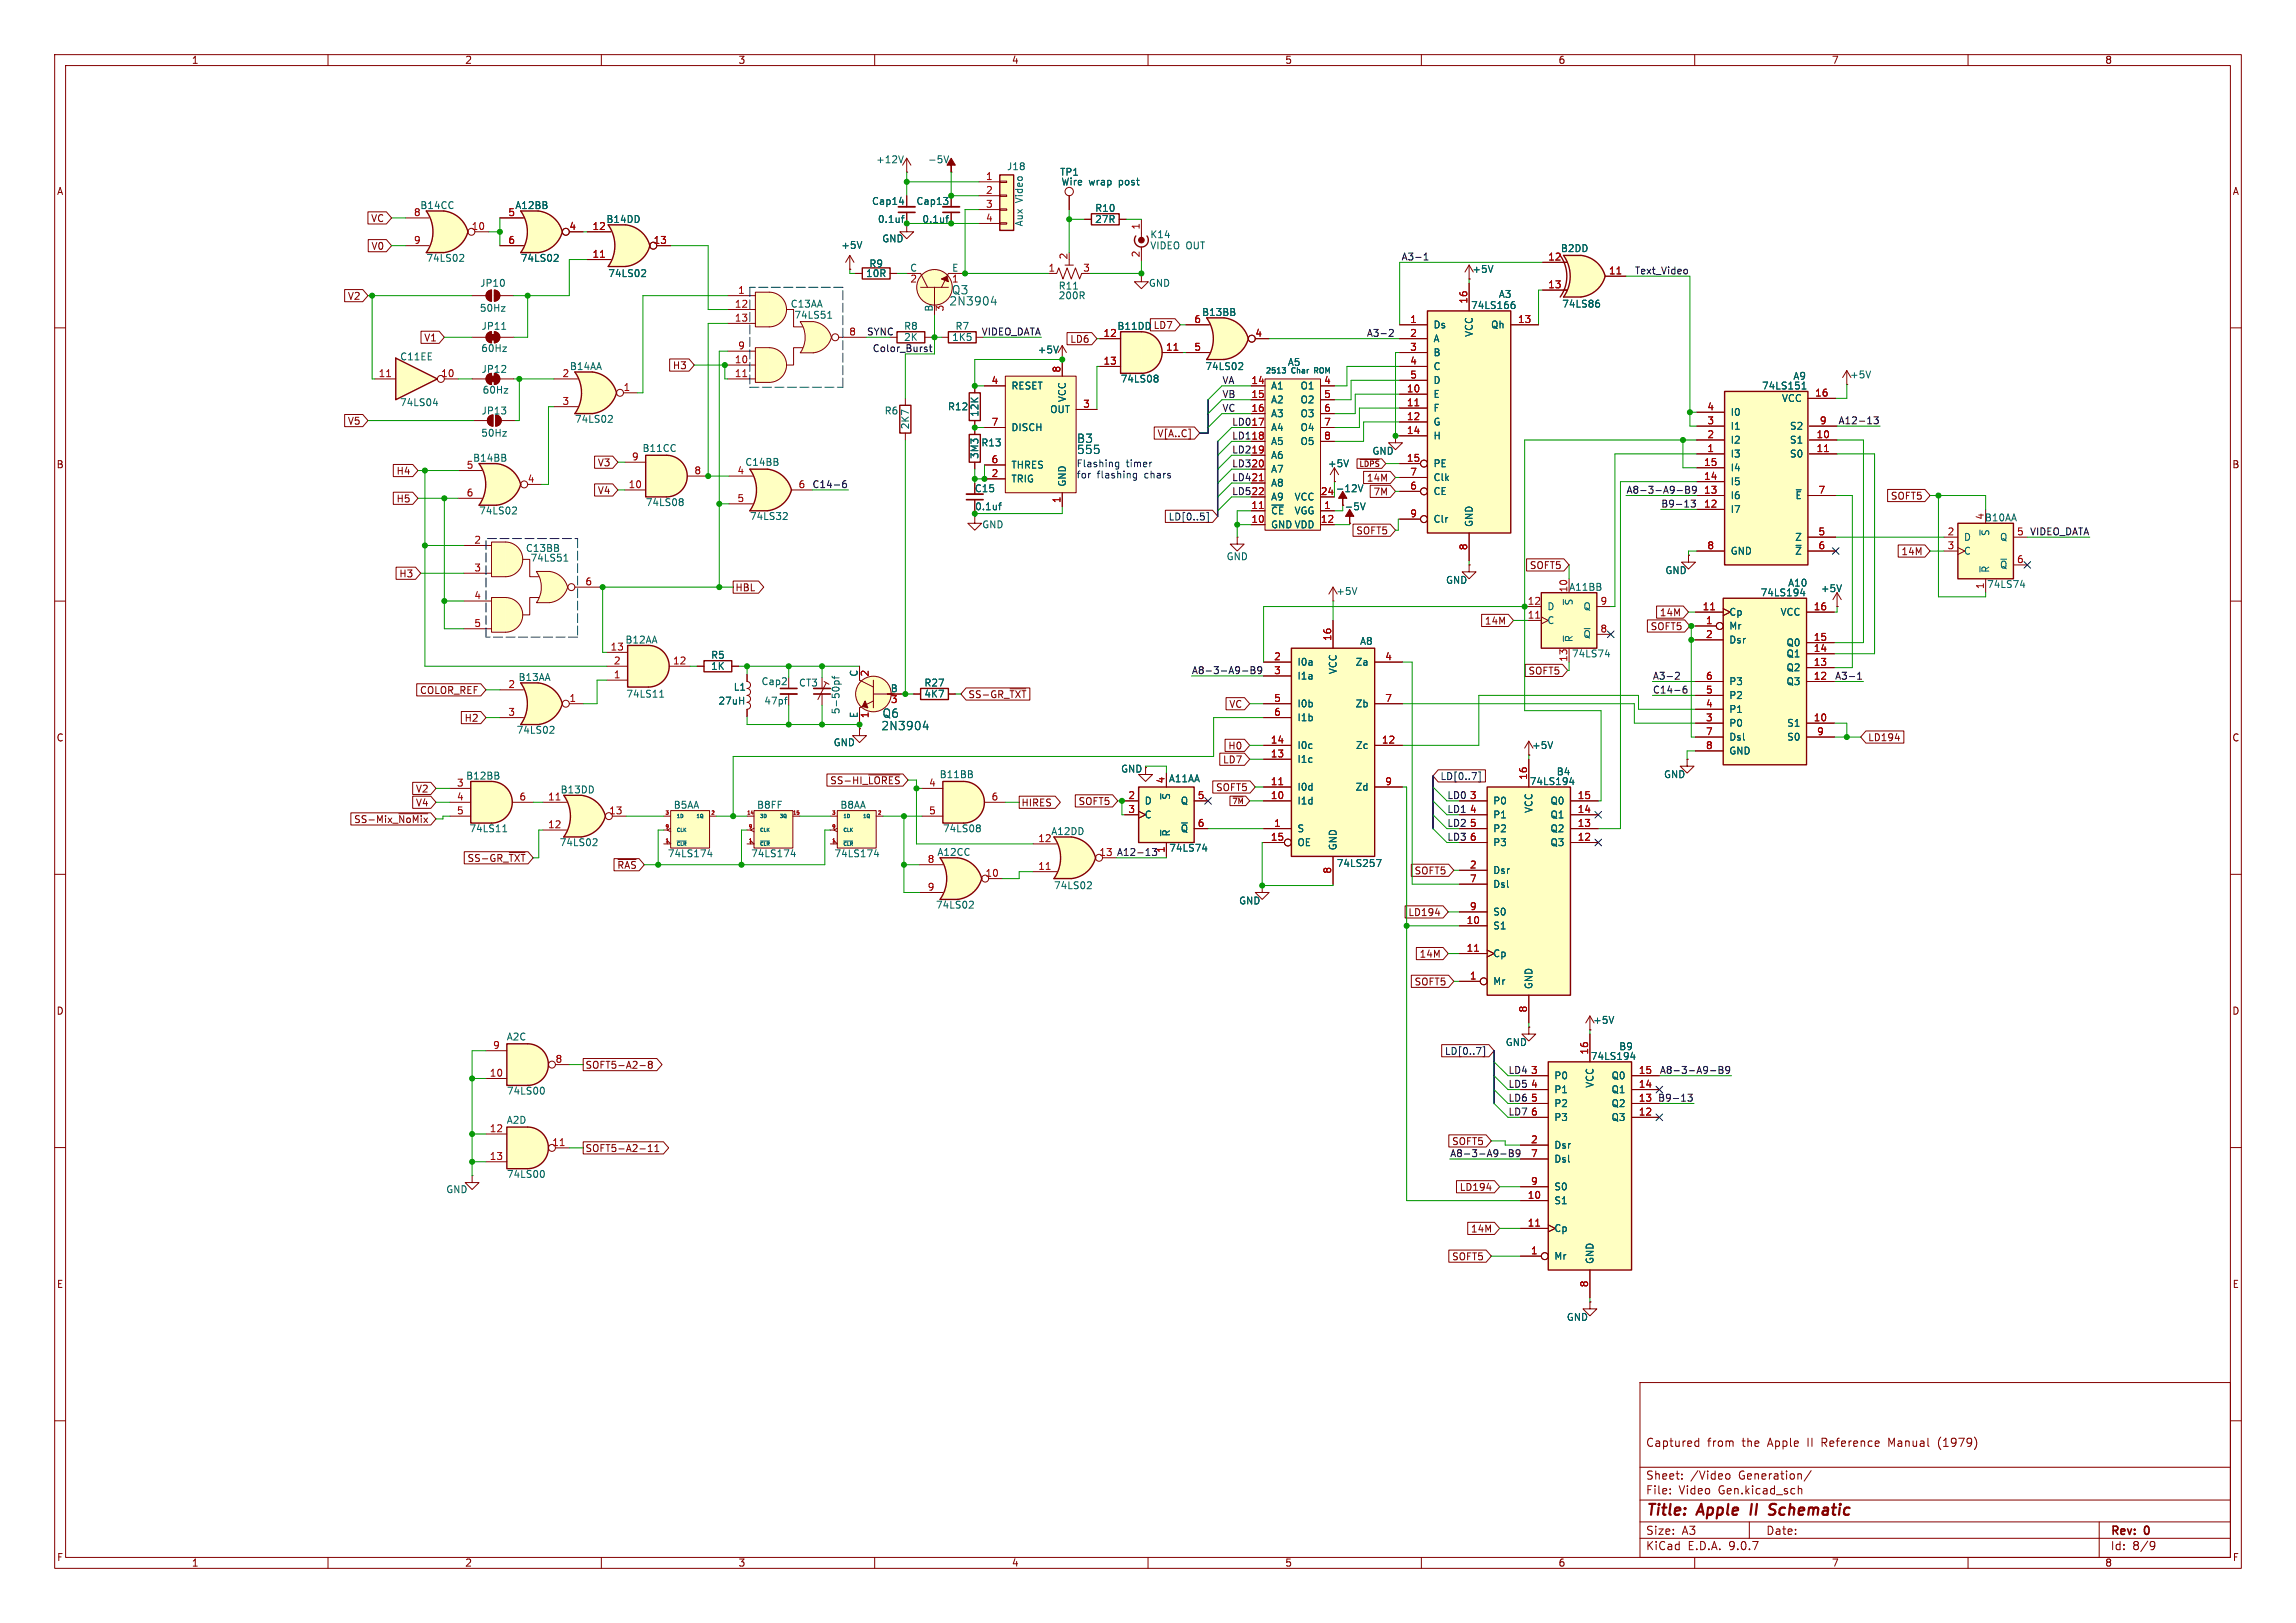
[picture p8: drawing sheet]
<svg xmlns="http://www.w3.org/2000/svg" width="420mm" height="297mm" viewBox="0 0 420 297" stroke-linecap="round" stroke-linejoin="round" font-family="sans-serif">
<defs><g id="words">
<g font-size="2.8" fill="#840000">
<text x="301" y="277.9">Title:</text>
<text x="310.6" y="277.9">Apple</text>
<text x="321.1" y="277.9">II</text>
<text x="325.3" y="277.9">Schematic</text>
</g>
<g font-size="2.1" fill="#006464">
<text x="173.6" y="56.1">2N3904</text>
<text x="174" y="54.1">Q3</text>
<text x="196.9" y="81.3">B3</text>
<text x="196.9" y="83.3">555</text>
<text x="161.3" y="131.5">Q6</text>
<text x="161.1" y="133.8">2N3904</text>
</g>
<g font-size="2.1" fill="#840000">
<text x="301" y="265">Captured</text>
<text x="312.3" y="265">from</text>
<text x="318.7" y="265">the</text>
<text x="323.5" y="265">Apple</text>
<text x="330.9" y="265">II</text>
<text x="333.6" y="265">Reference</text>
<text x="346" y="265">Manual</text>
<text x="355.2" y="265">(1979)</text>
<text x="301" y="273.7">File:</text>
<text x="301" y="271">Sheet:</text>
<text x="307.1" y="273.7">Video</text>
<text x="309.2" y="271">/Video</text>
<text x="314.4" y="273.7">Gen.kicad_sch</text>
<text x="318.1" y="271">Generation/</text>
<text x="301" y="281.1">Size:</text>
<text x="307.6" y="281.1">A3</text>
<text x="323" y="281.1">Date:</text>
<text x="386" y="281.3">Rev:</text>
<text x="392.4" y="281.3">0</text>
<text x="301" y="283.9">KiCad</text>
<text x="308.7" y="283.9">E.D.A.</text>
<text x="316.3" y="283.9">9.0.7</text>
<text x="386" y="283.9">Id:</text>
<text x="390.1" y="283.9">8/9</text>
</g>
<g font-size="1.8" fill="#840000">
<text x="35" y="11.9">1</text>
<text x="85" y="11.9">2</text>
<text x="135" y="11.9">3</text>
<text x="185" y="11.9">4</text>
<text x="235" y="11.9">5</text>
<text x="285" y="11.9">6</text>
<text x="335" y="11.9">7</text>
<text x="385" y="11.9">8</text>
<text x="10.3" y="35.9">A</text>
<text x="408.3" y="35.9">A</text>
<text x="67.8" y="40.8">VC</text>
<text x="67.9" y="45.9">V0</text>
<text x="63.5" y="55.1">V2</text>
<text x="77.5" y="62.7">V1</text>
<text x="195.7" y="62.9">LD6</text>
<text x="204.3" y="60.6">B11DD LD7</text>
<text x="123" y="67.8">H3</text>
<text x="63.5" y="77.9">V5</text>
<text x="211.6" y="80.2">V[A..C]</text>
<text x="10.3" y="85.9">B</text>
<text x="72.4" y="87.1">H4</text>
<text x="109.3" y="85.5">V3</text>
<text x="249.9" y="88.3">14M</text>
<text x="408.2" y="85.9">B</text>
<text x="72.4" y="92.1">H5</text>
<text x="109.3" y="90.6">V4</text>
<text x="178.2" y="90.3">C15</text>
<text x="245.9" y="93.6">-5V</text>
<text x="251.1" y="90.9">7M</text>
<text x="345.8" y="91.6">SOFT5</text>
<text x="248" y="98">SOFT5</text>
<text x="347.7" y="101.8">14M</text>
<text x="72.9" y="105.9">H3</text>
<text x="279.7" y="104.3">SOFT5</text>
<text x="134.4" y="108.4">HBL</text>
<text x="303.5" y="113">14M</text>
<text x="271.5" y="114.5">14M</text>
<text x="301.8" y="115.5">SOFT5</text>
<text x="279.5" y="123.6">SOFT5</text>
<text x="76.7" y="127.2">COLOR_REF</text>
<text x="177" y="128">SS-GR_~{TXT}</text>
<text x="224.8" y="129.7">VC</text>
<text x="10.3" y="135.9">C</text>
<text x="84.9" y="132.3">H2</text>
<text x="224.6" y="137.4">H0</text>
<text x="341.6" y="135.8">LD194</text>
<text x="408.2" y="135.9">C</text>
<text x="151.8" y="143.7">SS-HI_~{LORES}</text>
<text x="223.6" y="139.9">LD7</text>
<text x="76" y="147.8">V4</text>
<text x="76" y="145.2">V2</text>
<text x="186.8" y="147.8">HIRES</text>
<text x="197.2" y="147.5">SOFT5</text>
<text x="222.3" y="145">SOFT5</text>
<text x="64.7" y="150.8">SS-Mix_~{NoMix}</text>
<text x="85.4" y="157.9">SS-GR_~{TXT}</text>
<text x="112.8" y="159.2">~{RAS}</text>
<text x="258.7" y="160.2">SOFT5</text>
<text x="257.5" y="167.8">LD194</text>
<text x="259.6" y="175.5">14M</text>
<text x="10.3" y="185.9">D</text>
<text x="258.7" y="180.5">SOFT5</text>
<text x="408.2" y="185.9">D</text>
<text x="107" y="195.8">SOFT5-A2-8</text>
<text x="265.5" y="209.7">SOFT5</text>
<text x="107" y="211">SOFT5-A2-11</text>
<text x="266.9" y="218.1">LD194</text>
<text x="269" y="225.7">14M</text>
<text x="265.5" y="230.8">SOFT5</text>
<text x="10.3" y="235.9">E</text>
<text x="408.3" y="235.9">E</text>
<text x="10.3" y="285.9">F</text>
<text x="35" y="286.9">1</text>
<text x="85" y="286.9">2</text>
<text x="135" y="286.9">3</text>
<text x="185" y="286.9">4</text>
<text x="235" y="286.9">5</text>
<text x="285" y="286.9">6</text>
<text x="335" y="286.9">7</text>
<text x="385" y="286.9">8</text>
<text x="408.3" y="285.9">F</text>
</g>
<g font-size="1.8" fill="#006464">
<text x="160.2" y="30.1">+12V</text>
<text x="169.7" y="30.1">-5V</text>
<text x="184.1" y="31.3">J18</text>
<text x="193.8" y="32.4">TP1</text>
<text x="194.1" y="34.1">Wire</text>
<text x="199.2" y="34.1">wrap</text>
<text x="204.8" y="34.1">post</text>
<text x="76.8" y="38.5">B14CC</text>
<text x="94.2" y="38.5">A12BB</text>
<text x="110.8" y="41">B14DD</text>
<text x="159.4" y="37.7">Cap14</text>
<text x="160.5" y="41">0.1uf</text>
<text x="167.5" y="37.7">Cap13</text>
<text x="168.6" y="41">0.1uf</text>
<text x="187.3" y="41.5" transform="rotate(-90 187.3 41.5)">Aux</text>
<text x="187.3" y="37.1" transform="rotate(-90 187.3 37.1)">Video</text>
<text x="200.2" y="39">R10</text>
<text x="200.2" y="41">27R</text>
<text x="153.8" y="45.7">+5V</text>
<text x="161.3" y="44.6">GND</text>
<text x="210.3" y="45.8">VIDEO OUT</text>
<text x="210.3" y="43.8">K14</text>
<text x="285.4" y="46.3">B2DD</text>
<text x="77.9" y="48.1">74LS02</text>
<text x="87.7" y="52.7">JP10</text>
<text x="95.2" y="48.1">74LS02</text>
<text x="111.2" y="50.9">74LS02</text>
<text x="158.3" y="50.9">10R</text>
<text x="158.9" y="49.1">R9</text>
<text x="166.4" y="49.8">C</text>
<text x="174" y="52">1</text>
<text x="174.1" y="49.8">E</text>
<text x="193.6" y="53.2">R11</text>
<text x="210.1" y="52.7">GND</text>
<text x="269.2" y="50.1">+5V</text>
<text x="87.7" y="57.3">50Hz</text>
<text x="144.5" y="56.5">C13AA</text>
<text x="145.2" y="58.5">74LS51</text>
<text x="170.7" y="57.1" transform="rotate(-90 170.7 57.1)">B</text>
<text x="193.6" y="55">200R</text>
<text x="219.8" y="58">B13BB</text>
<text x="269" y="56.7">74LS166</text>
<text x="274.1" y="54.7">A3</text>
<text x="285.7" y="56.5">74LS86</text>
<text x="87.9" y="64.6">60Hz</text>
<text x="88" y="60.6">JP11</text>
<text x="165.3" y="60.6">R8</text>
<text x="174.1" y="62.6">1K5</text>
<text x="174.7" y="60.6">R7</text>
<text x="189.7" y="64.9">+5V</text>
<text x="204.3" y="60.6">B11DD</text>
<text x="262.1" y="60.3">Ds</text>
<text x="262.1" y="62.8">A</text>
<text x="262.1" y="65.4">B</text>
<text x="269.6" y="61.7" transform="rotate(-90 269.6 61.7)">VCC</text>
<text x="272.7" y="60.3">Qh</text>
<text x="73.1" y="66.1">C11EE</text>
<text x="88" y="68.4">JP12</text>
<text x="104.2" y="67.9">B14AA</text>
<text x="184.9" y="71.5">RESET</text>
<text x="204.9" y="70.2">74LS08</text>
<text x="220.4" y="67.9">74LS02</text>
<text x="232.4" y="71.5">A1</text>
<text x="235.5" y="67.2">A5</text>
<text x="237.8" y="71.5">O1</text>
<text x="262.1" y="67.9">C</text>
<text x="262.1" y="70.5">D</text>
<text x="322.2" y="71.5">74LS151</text>
<text x="327.9" y="69.7">A9</text>
<text x="338.3" y="69.4">+5V</text>
<text x="73.1" y="74.5">74LS04</text>
<text x="88" y="76">JP13</text>
<text x="88.2" y="72.2">60Hz</text>
<text x="105.1" y="77.6">74LS02</text>
<text x="161.7" y="76">R6</text>
<text x="173.3" y="75.3">R12</text>
<text x="179.2" y="76.4" transform="rotate(-90 179.2 76.4)">12K</text>
<text x="192" y="75.8">OUT</text>
<text x="195.2" y="73.7" transform="rotate(-90 195.2 73.7)">VCC</text>
<text x="232.4" y="74">A2</text>
<text x="232.4" y="76.6">A3</text>
<text x="237.8" y="74">O2</text>
<text x="237.8" y="76.6">O3</text>
<text x="262.1" y="73">E</text>
<text x="262.1" y="75.5">F</text>
<text x="316.5" y="76.3">I0</text>
<text x="325.9" y="73.8">VCC</text>
<text x="87.9" y="80.1">50Hz</text>
<text x="117.4" y="82.9">B11CC</text>
<text x="166.5" y="78.7" transform="rotate(-90 166.5 78.7)">2K7</text>
<text x="179.4" y="81.9">R13</text>
<text x="184.9" y="79.1">DISCH</text>
<text x="232.4" y="79.1">A4</text>
<text x="232.4" y="81.6">A5</text>
<text x="237.8" y="79.1">O4</text>
<text x="237.8" y="81.6">O5</text>
<text x="250.9" y="83.4">GND</text>
<text x="262.1" y="78.1">G</text>
<text x="262.1" y="80.6">H</text>
<text x="316.5" y="78.8">I1</text>
<text x="316.5" y="81.4">I2</text>
<text x="316.5" y="83.9">I3</text>
<text x="327.3" y="78.8">S2</text>
<text x="327.3" y="81.4">S1</text>
<text x="327.3" y="83.9">S0</text>
<text x="86.4" y="84.7">B14BB</text>
<text x="136.2" y="85.4">C14BB</text>
<text x="179.2" y="84.1" transform="rotate(-90 179.2 84.1)">3M3</text>
<text x="184.9" y="86">THRES</text>
<text x="184.9" y="88.5">TRIG</text>
<text x="195.2" y="89.2" transform="rotate(-90 195.2 89.2)">GND</text>
<text x="232.4" y="84.2">A6</text>
<text x="232.4" y="86.7">A7</text>
<text x="232.4" y="89.3">A8</text>
<text x="242.8" y="85.7">+5V</text>
<text x="262.1" y="85.7">PE</text>
<text x="262.1" y="88.2">Clk</text>
<text x="316.5" y="86.5">I4</text>
<text x="316.5" y="89">I5</text>
<text x="87.5" y="94.3">74LS02</text>
<text x="118" y="92.8">74LS08</text>
<text x="137.1" y="95.4">74LS32</text>
<text x="178.3" y="93.6">0.1uf</text>
<text x="232.4" y="91.8">A9</text>
<text x="232.4" y="94.3">~{CE}VGG</text>
<text x="236.7" y="91.8">VCC</text>
<text x="244.2" y="90.3">-12V</text>
<text x="262.1" y="90.8">CE</text>
<text x="262.1" y="95.9">Clr</text>
<text x="316.5" y="91.5">I6</text>
<text x="316.5" y="94.1">I7</text>
<text x="328.3" y="91.5">~{E}</text>
<text x="363" y="95.2" transform="rotate(-90 363 95.2)">4</text>
<text x="363" y="95.6">B10AA</text>
<text x="96.1" y="101.2">C13BB</text>
<text x="179.6" y="96.9">GND</text>
<text x="232.4" y="96.9">GND VDD</text>
<text x="269.6" y="96.5" transform="rotate(-90 269.6 96.5)">GND</text>
<text x="316.5" y="101.7">GND</text>
<text x="328.3" y="99.2">Z</text>
<text x="328.3" y="101.7">~{Z}</text>
<text x="359.2" y="99.2">D</text>
<text x="359.2" y="101.7">C</text>
<text x="364.1" y="98.2" transform="rotate(-90 364.1 98.2)">~{S}</text>
<text x="365.8" y="99.2">Q</text>
<text x="96.9" y="103">74LS51</text>
<text x="224.3" y="102.7">GND</text>
<text x="264.4" y="107">GND</text>
<text x="304.5" y="105.3">GND</text>
<text x="327" y="107.5">A10</text>
<text x="363.4" y="107.8">74LS74</text>
<text x="364.1" y="104.9" transform="rotate(-90 364.1 104.9)">~{R}</text>
<text x="365.8" y="104.2">~{Q}</text>
<text x="244.3" y="109.1">+5V</text>
<text x="283" y="111.9">D</text>
<text x="286.9" y="108.3">A11BB</text>
<text x="287.9" y="110.9" transform="rotate(-90 287.9 110.9)">~{S}</text>
<text x="289.6" y="111.9">Q</text>
<text x="316.2" y="112.9">Cp</text>
<text x="322" y="109.3">74LS194</text>
<text x="325.6" y="112.9">VCC</text>
<text x="333" y="108.6">+5V</text>
<text x="114.3" y="118">B12AA</text>
<text x="248.7" y="118.2">A8</text>
<text x="283" y="114.4">C</text>
<text x="287.9" y="117.6" transform="rotate(-90 287.9 117.6)">~{R}</text>
<text x="289.6" y="116.9">~{Q}</text>
<text x="316.2" y="115.4">Mr</text>
<text x="316.2" y="118">Dsr</text>
<text x="326.7" y="118.5">Q0</text>
<text x="94.8" y="124.8">B13AA</text>
<text x="130" y="120.8">R5</text>
<text x="130" y="122.8">1K</text>
<text x="139.2" y="125.6">Cap2</text>
<text x="146.1" y="125.8">CT3</text>
<text x="157" y="123.9" transform="rotate(-90 157 123.9)">C</text>
<text x="169" y="125.8">R27</text>
<text x="237.2" y="122">I0a</text>
<text x="237.2" y="124.6">I1a</text>
<text x="244.7" y="123.5" transform="rotate(-90 244.7 123.5)">VCC</text>
<text x="247.9" y="122">Za</text>
<text x="287.4" y="120.5">74LS74</text>
<text x="316.2" y="125.6">P3</text>
<text x="326.7" y="120.5">Q1</text>
<text x="326.7" y="123">Q2</text>
<text x="326.7" y="125.6">Q3</text>
<text x="114.5" y="127.9">74LS11</text>
<text x="131.3" y="129.1">27uH</text>
<text x="134.1" y="126.6">L1</text>
<text x="139.7" y="129.1">47pf</text>
<text x="153.8" y="130.8" transform="rotate(-90 153.8 130.8)">5-50pf</text>
<text x="157" y="131.5" transform="rotate(-90 157 131.5)">E</text>
<text x="162.8" y="126.7">B</text>
<text x="169" y="127.9">4K7</text>
<text x="237.2" y="129.6">I0b</text>
<text x="247.9" y="129.6">Zb</text>
<text x="316.2" y="128.1">P2</text>
<text x="316.2" y="130.7">P1</text>
<text x="94.4" y="134.5">74LS02</text>
<text x="152.4" y="136.8">GND</text>
<text x="237.2" y="132.2">I1b</text>
<text x="237.2" y="137.3">I0c</text>
<text x="247.9" y="137.3">Zc</text>
<text x="280.2" y="137.3">+5V</text>
<text x="316.2" y="133.2">P0</text>
<text x="316.2" y="135.7">Dsl</text>
<text x="326.8" y="133.2">S1</text>
<text x="326.8" y="135.7">S0</text>
<text x="85.2" y="142.8">B12BB</text>
<text x="171.8" y="142.6">B11BB</text>
<text x="205" y="141.6">GND</text>
<text x="213.7" y="143.4">A11AA</text>
<text x="237.2" y="139.8">I1c</text>
<text x="279.7" y="143.9">74LS194</text>
<text x="284.7" y="142.1">B4</text>
<text x="304.3" y="142.6">GND</text>
<text x="316.2" y="138.3">GND</text>
<text x="102.4" y="145.4">B13DD</text>
<text x="123.1" y="148.2">B5AA</text>
<text x="138.4" y="148.2">B8FF</text>
<text x="153.6" y="148.2">B8AA</text>
<text x="209.3" y="147.4">D</text>
<text x="209.3" y="150">C</text>
<text x="214.2" y="146.4" transform="rotate(-90 214.2 146.4)">~{S}</text>
<text x="215.9" y="147.4">Q</text>
<text x="237.2" y="144.9">I0d</text>
<text x="237.2" y="147.4">I1d</text>
<text x="247.9" y="144.9">Zd</text>
<text x="273" y="147.4">P0</text>
<text x="273" y="150">P1</text>
<text x="280.5" y="148.9" transform="rotate(-90 280.5 148.9)">VCC</text>
<text x="283.5" y="147.4">Q0</text>
<text x="283.5" y="150">Q1</text>
<text x="85.8" y="152.5">74LS11</text>
<text x="102.3" y="155">74LS02</text>
<text x="172.4" y="152.5">74LS08</text>
<text x="192.2" y="153">A12DD</text>
<text x="214.2" y="153.2" transform="rotate(-90 214.2 153.2)">~{R}</text>
<text x="215.9" y="152.5">~{Q}</text>
<text x="237.2" y="152.5">S</text>
<text x="237.2" y="155">OE</text>
<text x="244.7" y="155.7" transform="rotate(-90 244.7 155.7)">GND</text>
<text x="273" y="152.5">P2</text>
<text x="273" y="155">P3</text>
<text x="283.5" y="152.5">Q2</text>
<text x="283.5" y="155">Q3</text>
<text x="122.1" y="157.1">74LS174</text>
<text x="137.3" y="157.1">74LS174</text>
<text x="152.5" y="157.1">74LS174</text>
<text x="171.4" y="156.8">A12CC</text>
<text x="213.8" y="156.1">74LS74</text>
<text x="244.4" y="158.9">74LS257</text>
<text x="273" y="160.1">Dsr</text>
<text x="171.1" y="166.5">74LS02</text>
<text x="192.7" y="162.9">74LS02</text>
<text x="226.6" y="165.7">GND</text>
<text x="273" y="162.7">Dsl</text>
<text x="273" y="167.7">S0</text>
<text x="273" y="170.3">S1</text>
<text x="273" y="175.4">Cp</text>
<text x="273" y="180.4">Mr</text>
<text x="280.5" y="181.1" transform="rotate(-90 280.5 181.1)">GND</text>
<text x="92.6" y="190.6">A2C</text>
<text x="275.3" y="191.6">GND</text>
<text x="291.3" y="187.6">+5V</text>
<text x="284.2" y="197.7">P0</text>
<text x="290.9" y="194.2">74LS194</text>
<text x="294.7" y="197.7">Q0</text>
<text x="296.1" y="192.4">B9</text>
<text x="92.6" y="200.5">74LS00</text>
<text x="284.2" y="200.3">P1</text>
<text x="284.2" y="202.8">P2</text>
<text x="291.7" y="199.2" transform="rotate(-90 291.7 199.2)">VCC</text>
<text x="294.7" y="200.3">Q1</text>
<text x="294.7" y="202.8">Q2</text>
<text x="92.6" y="205.8">A2D</text>
<text x="284.2" y="205.3">P3</text>
<text x="294.7" y="205.3">Q3</text>
<text x="92.6" y="215.7">74LS00</text>
<text x="284.2" y="210.4">Dsr</text>
<text x="284.2" y="213">Dsl</text>
<text x="81.5" y="218.5">GND</text>
<text x="284.2" y="218">S0</text>
<text x="284.2" y="220.6">S1</text>
<text x="284.2" y="225.7">Cp</text>
<text x="284.2" y="230.7">Mr</text>
<text x="291.7" y="231.4" transform="rotate(-90 291.7 231.4)">GND</text>
<text x="286.5" y="241.9">GND</text>
</g>
<g font-size="1.8" fill="#a90000">
<text x="180.3" y="33">1</text>
<text x="180.3" y="35.6">2</text>
<text x="75.6" y="39.6">8</text>
<text x="92.9" y="39.6">5</text>
<text x="180.3" y="38.1">3</text>
<text x="180.3" y="40.6">4</text>
<text x="75.6" y="44.7">9</text>
<text x="86.2" y="42.2">10</text>
<text x="92.9" y="44.7">6</text>
<text x="104.1" y="42.2">4</text>
<text x="108.3" y="47.2">11</text>
<text x="108.3" y="42.2">12</text>
<text x="119.5" y="44.7">13</text>
<text x="195.3" y="47.6" transform="rotate(-90 195.3 47.6)">2</text>
<text x="208.5" y="47.2" transform="rotate(-90 208.5 47.2)">2</text>
<text x="208.5" y="42.1" transform="rotate(-90 208.5 42.1)">1</text>
<text x="283.1" y="47.8">12</text>
<text x="134.9" y="53.8">1</text>
<text x="166.4" y="52">2</text>
<text x="191.7" y="49.8">1</text>
<text x="198" y="49.8">3</text>
<text x="283.1" y="52.8">13</text>
<text x="294.2" y="50.3">11</text>
<text x="134.3" y="56.4">12</text>
<text x="134.3" y="58.9">13</text>
<text x="172.9" y="57.1" transform="rotate(-90 172.9 57.1)">3</text>
<text x="218.4" y="59.2">6</text>
<text x="257.9" y="59.2">1</text>
<text x="268.5" y="55.7" transform="rotate(-90 268.5 55.7)">16</text>
<text x="277.6" y="59.2">13</text>
<text x="134.9" y="64">9</text>
<text x="155.2" y="61.5">8</text>
<text x="201.8" y="61.7">12</text>
<text x="213.2" y="64.3">11</text>
<text x="218.4" y="64.3">5</text>
<text x="229.5" y="61.7">4</text>
<text x="257.9" y="61.7">2</text>
<text x="257.9" y="64.3">3</text>
<text x="69.2" y="69.1">11</text>
<text x="80.6" y="69.1">10</text>
<text x="102.8" y="69.1">2</text>
<text x="114" y="71.6">1</text>
<text x="134.3" y="66.5">10</text>
<text x="134.3" y="69.1">11</text>
<text x="181.3" y="70.4">4</text>
<text x="194.1" y="68.3" transform="rotate(-90 194.1 68.3)">8</text>
<text x="201.8" y="66.8">13</text>
<text x="228.8" y="70.4">14</text>
<text x="242.1" y="70.4">4</text>
<text x="257.3" y="71.9">10</text>
<text x="257.9" y="66.8">4</text>
<text x="257.9" y="69.3">5</text>
<text x="102.8" y="74.2">3</text>
<text x="181.3" y="78">7</text>
<text x="198" y="74.7">3</text>
<text x="228.8" y="72.9">15</text>
<text x="228.8" y="75.4">16</text>
<text x="228.8" y="78">17</text>
<text x="242.1" y="72.9">5</text>
<text x="242.1" y="75.4">6</text>
<text x="242.1" y="78">7</text>
<text x="257.3" y="74.4">11</text>
<text x="257.3" y="77">12</text>
<text x="312.2" y="75.2">4</text>
<text x="312.2" y="77.7">3</text>
<text x="331.9" y="72.6">16</text>
<text x="332.8" y="77.7">9</text>
<text x="228.8" y="80.5">18</text>
<text x="228.8" y="83.1">19</text>
<text x="242.1" y="80.5">8</text>
<text x="257.3" y="79.5">14</text>
<text x="312.2" y="80.3">2</text>
<text x="312.2" y="82.8">1</text>
<text x="332.2" y="80.3">10</text>
<text x="332.2" y="82.8">11</text>
<text x="85.3" y="85.9">5</text>
<text x="96.4" y="88.4">4</text>
<text x="114.9" y="89.4">10</text>
<text x="115.5" y="84.3">9</text>
<text x="126.9" y="86.9">8</text>
<text x="134.8" y="86.9">4</text>
<text x="146" y="89.4">6</text>
<text x="181.3" y="84.8">6</text>
<text x="181.3" y="87.4">2</text>
<text x="228.8" y="85.6">20</text>
<text x="228.8" y="88.1">21</text>
<text x="257.3" y="84.6">15</text>
<text x="257.9" y="87.1">7</text>
<text x="257.9" y="89.7">6</text>
<text x="311.6" y="85.3">15</text>
<text x="311.6" y="87.9">14</text>
<text x="85.3" y="90.9">6</text>
<text x="134.8" y="91.9">5</text>
<text x="194.1" y="92.1" transform="rotate(-90 194.1 92.1)">1</text>
<text x="228.8" y="93.2">11</text>
<text x="228.8" y="95.8">10</text>
<text x="228.8" y="90.7">22</text>
<text x="241.5" y="90.7">24</text>
<text x="241.5" y="95.8">12</text>
<text x="242.1" y="93.2">1</text>
<text x="257.9" y="94.7">9</text>
<text x="311.6" y="90.4">13</text>
<text x="311.6" y="93">12</text>
<text x="332.5" y="90.4">7</text>
<text x="86.7" y="99.6">2</text>
<text x="268.5" y="100.8" transform="rotate(-90 268.5 100.8)">8</text>
<text x="312.2" y="100.6">8</text>
<text x="332.5" y="98">5</text>
<text x="332.5" y="100.6">6</text>
<text x="356.2" y="98">2</text>
<text x="356.2" y="100.6">3</text>
<text x="368.9" y="98">5</text>
<text x="86.7" y="104.6">3</text>
<text x="107" y="107.2">6</text>
<text x="363" y="107.9" transform="rotate(-90 363 107.9)">1</text>
<text x="368.9" y="103.1">6</text>
<text x="86.7" y="109.7">4</text>
<text x="279.4" y="110.7">12</text>
<text x="279.4" y="113.3">11</text>
<text x="286.8" y="108.5" transform="rotate(-90 286.8 108.5)">10</text>
<text x="292.7" y="110.7">9</text>
<text x="311.4" y="111.8">11</text>
<text x="331.7" y="111.8">16</text>
<text x="86.7" y="114.8">5</text>
<text x="111.6" y="119.1">13</text>
<text x="243.6" y="117.4" transform="rotate(-90 243.6 117.4)">16</text>
<text x="292.7" y="115.8">8</text>
<text x="312" y="114.3">1</text>
<text x="312" y="116.8">2</text>
<text x="331.7" y="117.3">15</text>
<text x="331.7" y="119.4">14</text>
<text x="92.9" y="126">2</text>
<text x="112.2" y="124.2">1</text>
<text x="112.2" y="121.7">2</text>
<text x="123" y="121.7">12</text>
<text x="159.2" y="123.9" transform="rotate(-90 159.2 123.9)">2</text>
<text x="233" y="120.9">2</text>
<text x="233" y="123.4">3</text>
<text x="253.3" y="120.9">4</text>
<text x="286.8" y="121.2" transform="rotate(-90 286.8 121.2)">13</text>
<text x="312" y="124.5">6</text>
<text x="331.7" y="121.9">13</text>
<text x="331.7" y="124.5">12</text>
<text x="92.9" y="131.1">3</text>
<text x="104.1" y="128.5">1</text>
<text x="159.2" y="131.5" transform="rotate(-90 159.2 131.5)">1</text>
<text x="162.9" y="129">3</text>
<text x="233" y="128.5">5</text>
<text x="233" y="131.1">6</text>
<text x="253.3" y="128.5">7</text>
<text x="312" y="127">5</text>
<text x="312" y="129.5">4</text>
<text x="232.4" y="136.1">14</text>
<text x="252.7" y="136.1">12</text>
<text x="312" y="132.1">3</text>
<text x="312" y="134.6">7</text>
<text x="312" y="137.2">8</text>
<text x="331.7" y="132.1">10</text>
<text x="332.3" y="134.6">9</text>
<text x="213.1" y="143.5" transform="rotate(-90 213.1 143.5)">4</text>
<text x="232.4" y="138.7">13</text>
<text x="232.4" y="143.8">11</text>
<text x="253.3" y="143.8">9</text>
<text x="279.4" y="142.8" transform="rotate(-90 279.4 142.8)">16</text>
<text x="83.5" y="144">3</text>
<text x="83.5" y="146.6">4</text>
<text x="83.5" y="149.1">5</text>
<text x="94.9" y="146.6">6</text>
<text x="100.2" y="146.6">11</text>
<text x="111.3" y="149.1">13</text>
<text x="169.9" y="144">4</text>
<text x="169.9" y="149.1">5</text>
<text x="181.3" y="146.6">6</text>
<text x="206.3" y="146.3">2</text>
<text x="206.3" y="148.8">3</text>
<text x="219" y="146.3">5</text>
<text x="232.4" y="146.3">10</text>
<text x="268.8" y="146.3">3</text>
<text x="268.8" y="148.8">4</text>
<text x="288.5" y="146.3">15</text>
<text x="288.5" y="148.8">14</text>
<text x="100.2" y="151.6">12</text>
<text x="189.8" y="154.2">12</text>
<text x="219" y="151.4">6</text>
<text x="232.4" y="153.9">15</text>
<text x="233" y="151.4">1</text>
<text x="268.8" y="151.4">5</text>
<text x="268.8" y="153.9">6</text>
<text x="288.5" y="151.4">13</text>
<text x="288.5" y="153.9">12</text>
<text x="169.6" y="158">8</text>
<text x="180.2" y="160.5">10</text>
<text x="189.8" y="159.3">11</text>
<text x="201" y="156.7">13</text>
<text x="213.1" y="156.2" transform="rotate(-90 213.1 156.2)">1</text>
<text x="243.6" y="160" transform="rotate(-90 243.6 160)">8</text>
<text x="268.8" y="159">2</text>
<text x="268.8" y="161.5">7</text>
<text x="169.6" y="163.1">9</text>
<text x="268.8" y="166.6">9</text>
<text x="268.2" y="169.2">10</text>
<text x="268.2" y="174.2">11</text>
<text x="268.8" y="179.3">1</text>
<text x="279.4" y="185.4" transform="rotate(-90 279.4 185.4)">8</text>
<text x="89.5" y="197.1">10</text>
<text x="90.1" y="192">9</text>
<text x="101.5" y="194.6">8</text>
<text x="280" y="196.6">3</text>
<text x="290.6" y="193.1" transform="rotate(-90 290.6 193.1)">16</text>
<text x="299.7" y="196.6">15</text>
<text x="280" y="199.1">4</text>
<text x="280" y="201.7">5</text>
<text x="299.7" y="199.1">14</text>
<text x="299.7" y="201.7">13</text>
<text x="89.5" y="207.3">12</text>
<text x="100.9" y="209.8">11</text>
<text x="280" y="204.2">6</text>
<text x="280" y="209.3">2</text>
<text x="299.7" y="204.2">12</text>
<text x="89.5" y="212.3">13</text>
<text x="280" y="211.8">7</text>
<text x="279.4" y="219.5">10</text>
<text x="280" y="216.9">9</text>
<text x="279.4" y="224.5">11</text>
<text x="280" y="229.6">1</text>
<text x="290.6" y="235.7" transform="rotate(-90 290.6 235.7)">8</text>
</g>
<g font-size="1.8" fill="#0f0f0f">
<text x="256.3" y="47.7">A3-1</text>
<text x="299" y="50.3">Text_Video</text>
<text x="158.5" y="61.5">SYNC</text>
<text x="159.5" y="64.5">Color_Burst</text>
<text x="165.3" y="62.6">2K</text>
<text x="179.5" y="61.5">VIDEO_DATA</text>
<text x="249.9" y="61.7">A3-2</text>
<text x="223.5" y="70.4">VA</text>
<text x="223.5" y="72.9">VB</text>
<text x="223.5" y="75.4">VC</text>
<text x="225.3" y="78">LD017</text>
<text x="336.2" y="77.7">A12-13</text>
<text x="225.3" y="83.1">LD219</text>
<text x="225.3" y="80.5">LD118</text>
<text x="148.5" y="89.4">C14-6</text>
<text x="225.3" y="88.1">LD421</text>
<text x="225.3" y="85.6">LD320</text>
<text x="225.3" y="90.7">LD522</text>
<text x="297.4" y="90.4">A8-3-A9-B9</text>
<text x="303.8" y="93">B9-13</text>
<text x="371.2" y="98">VIDEO_DATA</text>
<text x="217.9" y="123.4">A8-3-A9-B9</text>
<text x="302.3" y="124.5">A3-2</text>
<text x="335.6" y="124.5">A3-1</text>
<text x="302.3" y="127">C14-6</text>
<text x="204.2" y="156.7">A12-13</text>
<text x="303.5" y="196.6">A8-3-A9-B9</text>
<text x="303.2" y="201.7">B9-13</text>
<text x="265.2" y="211.8">A8-3-A9-B9</text>
</g>
<g font-size="1.8" fill="#0000c2">
<text x="196.8" y="85.6">Flashing</text>
<text x="196.8" y="87.6">for</text>
<text x="200.7" y="87.6">flashing</text>
<text x="206" y="85.6">timer</text>
<text x="209.5" y="87.6">chars</text>
</g>
<g font-size="1.8" fill="#000084">
<text x="213.7" y="95.4">LD[0..5]</text>
<text x="263.4" y="142.9">LD[0..7]</text>
<text x="264.2" y="193.2">LD[0..7]</text>
</g>
<g font-size="1.8" fill="#009600">
<text x="264.7" y="146.3">LD0</text>
<text x="264.7" y="148.8">LD1</text>
<text x="264.7" y="151.4">LD2</text>
<text x="264.7" y="153.9">LD3</text>
<text x="275.8" y="196.6">LD4</text>
<text x="275.8" y="201.7">LD6</text>
<text x="275.8" y="199.1">LD5</text>
<text x="275.8" y="204.2">LD7</text>
</g>
<g font-size="1.4" fill="#006464">
<text x="231.4" y="68.5">2513</text>
<text x="236.2" y="68.5">Char</text>
<text x="240.6" y="68.5">ROM</text>
</g>
<g font-size="1.4" fill="#840000">
<text x="248.5" y="85.6">~{LDPS}</text>
<text x="225.3" y="147.4">~{7M}</text>
</g>
<g font-size=".9" fill="#a90000">
<text x="121.6" y="149.1">3</text>
<text x="130" y="149.1">2</text>
<text x="136.5" y="149.1">14</text>
<text x="144.9" y="149.1">15</text>
<text x="152.1" y="149.1">3</text>
<text x="160.4" y="149.1">2</text>
<text x="121.6" y="151.6">9</text>
<text x="121.6" y="154.2">1</text>
<text x="136.8" y="151.6">9</text>
<text x="136.8" y="154.2">1</text>
<text x="152.1" y="151.6">9</text>
<text x="152.1" y="154.2">1</text>
</g>
<g font-size=".9" fill="#006464">
<text x="123.7" y="149.9">1D</text>
<text x="127.2" y="149.9">1Q</text>
<text x="138.9" y="149.9">3D</text>
<text x="142.4" y="149.9">3Q</text>
<text x="154.2" y="149.9">1D</text>
<text x="157.7" y="149.9">1Q</text>
<text x="123.7" y="152.4">CLK</text>
<text x="123.7" y="155">~{CLR}</text>
<text x="138.9" y="152.4">CLK</text>
<text x="138.9" y="155">~{CLR}</text>
<text x="154.2" y="152.4">CLK</text>
<text x="154.2" y="155">~{CLR}</text>
</g>
</g></defs>
<g fill="none" stroke="#840000" stroke-width=".18">
<path d="M10 10h400v277h-400zM12 12h396v273h-396zM60 10v2M110 10v2M160 10v2M210 10v2M260 10v2M310 10v2M360 10v2M10 60h2M408 60h2M10 110h2"/>
<path d="M408 110h2M10 160h2M408 160h2M10 210h2M408 210h2M300 253h108v32h-108zM10 260h2M300 278.5h108M300 274.5h108M300 268.5h108M305.5 273.2v.2M305.5 272.5v.1"/>
<path d="M307.7 270.5v.2M307.7 269.8v.1M310.2 264.6h.5M310.2 263.8h.5M310.7 263.2v1.5M315.7 269.8l.5-.1 .2 .3v.4l-.1 .2-.4 .1-.2-.2M320 278.5v3M328.9 271.9v1.5M328.9 272.5l.3-.1 .3 .1 .1 .9M331.3 269.1l-1.3 1.9M354.7 263.6v1M384 278.5v6.5"/>
<path d="M408 260h2M60 285v2M110 285v2M160 285v2M210 285v2M260 285v2M300 281.5h108M310 285v2M360 285v2M393.6 282.1l.5 .1a.99 .99 0 0 1-.4 1.4h-.3M394.2 282.7l-.3 .3h-.3"/>
</g>
<path d="M320.4 275.2l-.2 2M323.8 276l.8 .3M324.6 277l-.3 .2h-.5M324.6 275.2h-.4l-.5 .4" fill="none" stroke="#840000" stroke-width=".4"/>
<path d="M183.9 68.8h12.9v21.4h-12.9z" fill="#ffffc2"/>
<path d="M180.1 70.6h3.8M180.1 78.2h3.8M183.9 68.8h12.9v21.4h-12.9zM194.3 66.3v2.5M196.8 74.9h3.9M180.1 85.1h3.8M180.1 87.6h3.8M194.3 90.2v2.5" fill="none" stroke="#840000" stroke-width=".18"/>
<path d="M192.8 153.2h3.2M192.8 160.8h3.2" fill="none" stroke="#ffffc2" stroke-width=".18"/>
<g fill="#ffffc2" stroke="#ffffc2" stroke-width=".18">
<path d="M196 153.2a5.2 5.2 0 0 1 4.4 3.8l-5 1.3z"/>
<path d="M195.4 155.7l5 1.3a5.1 5.1 0 0 1-4.4 3.8z"/>
</g>
<path d="M192.8 153.2h3.2v7.6h-3.2a6.6 6.6 0 0 0 0-7.6z" fill="#ffffc2"/>
<path d="M196 153.2h-3.2a6.6 6.6 0 0 1 0 7.6h3.2M196 153.2a5.2 5.2 0 0 1 4.4 3.8 5.1 5.1 0 0 1-4.4 3.8" fill="none" stroke="#840000" stroke-width=".25"/>
<g fill="none" stroke="#840000" stroke-width=".18">
<path d="M189 159.5h4.3M189 154.4h4.3M201.7 157h2.5"/>
<circle cx="201" cy="157" r=".63"/>
</g>
<path d="M191.4 159.1h.7" fill="none" stroke="#a90000" stroke-width=".18"/>
<path d="M199.1 161.4h.4l.1 .3-.7 .9h.7" fill="none" stroke="#006464" stroke-width=".18"/>
<path d="M208.8 60.7a3.8 3.8 0 0 1 3.8 3.8 3.8 3.8 0 0 1-3.8 3.8z" fill="#ffffc2" stroke="#ffffc2" stroke-width=".18"/>
<path d="M205 60.7h3.8v7.6h-3.8z" fill="#ffffc2"/>
<path d="M205 60.7h3.8a3.8 3.8 0 0 1 3.8 3.8 3.8 3.8 0 0 1-3.8 3.8h-3.8z" fill="none" stroke="#840000" stroke-width=".25"/>
<path d="M201.2 62h3.8M201.2 67.1h3.8M212.6 64.5h3.8M86.4 215.1v1.3h1.2l-1.2 1.3-1.3-1.3h1.3M86.4 215.1h.1" fill="none" stroke="#840000" stroke-width=".18"/>
<path d="M214.7 64.1h.8" fill="none" stroke="#a90000" stroke-width=".18"/>
<path d="M211.3 68.7h.3l.2 .2-.2 .3M211.3 69.2h.3M211.6 69.2l.2 .2v.3l-.1 .2h-.4" fill="none" stroke="#006464" stroke-width=".18"/>
<path d="M172 157h3.1M172 164.6h3.1" fill="none" stroke="#ffffc2" stroke-width=".18"/>
<g fill="#ffffc2" stroke="#ffffc2" stroke-width=".18">
<path d="M174.6 159.4l5 1.4a5.2 5.2 0 0 1-4.4 3.8z"/>
<path d="M175.2 157a5.1 5.1 0 0 1 4.4 3.8l-5 1.3z"/>
</g>
<path d="M172 157h3.1v7.6h-3.1a6.7 6.7 0 0 0 0-7.6z" fill="#ffffc2"/>
<path d="M168.4 126h5.1v2h-5.1zM172 157h3.1a5.1 5.1 0 0 1 4.5 3.8 5.2 5.2 0 0 1-4.4 3.8h-3.2a6.6 6.6 0 0 0 0-7.6z" fill="none" stroke="#840000" stroke-width=".25"/>
<g fill="none" stroke="#840000" stroke-width=".18">
<path d="M157.2 121.9v2.6l2.6 1.2M159.8 127h5M159.8 124.5v5M159.8 128.3l-2.6 1.2v2.6M167.1 127h1.3M173.5 127h1.3M168.1 158.2h4.4M168.1 163.3h4.4M180.8 160.8h2.6"/>
<circle cx="159.8" cy="127" r="3.3"/>
<circle cx="180.2" cy="160.8" r=".63"/>
</g>
<path d="M169.2 131.9l-.3 1.1h.9M169.6 132.5v1M177.5 164.9l.4 .1 .1 .3-.7 .9h.7" fill="none" stroke="#006464" stroke-width=".18"/>
<circle cx="159.8" cy="127" r="3.3" fill="#ffffc2" stroke="#ffffc2" stroke-width=".18"/>
<path d="M158.2 128.3l.5 1.2-1-.2z" fill="#840000" stroke="#840000" stroke-width=".18"/>
<path d="M153.2 148.3h7.1v6.9h-7.1z" fill="#ffffc2"/>
<path d="M157.2 133.4v1.2h1.3l-1.3 1.3-1.2-1.3h1.2M157.2 133.4h.1M151.9 154.4h1.3l-.7-.6v.6M151.9 149.4h1.3M153.2 148.3h7.1v6.9h-7.1zM153.2 151.6l-.7 .3 .7 .3M160.3 149.4h1.2" fill="none" stroke="#840000" stroke-width=".18"/>
<path d="M154.3 153.9h1.7M160.3 155.5l-.3 .9h.7M160.6 155.9v.9" fill="none" stroke="#006464" stroke-width=".18"/>
<path d="M152.3 154.1h.4" fill="none" stroke="#a90000" stroke-width=".18"/>
<path d="M96.5 206.2a3.8 3.8 0 0 1 3.8 3.9 3.8 3.8 0 0 1-3.8 3.8z" fill="#ffffc2" stroke="#ffffc2" stroke-width=".18"/>
<path d="M92.7 206.2h3.8v7.7h-3.8z" fill="#ffffc2"/>
<path d="M92.7 206.2h3.8a3.8 3.8 0 0 1 3.8 3.9 3.8 3.8 0 0 1-3.8 3.8h-3.8z" fill="none" stroke="#840000" stroke-width=".25"/>
<g fill="none" stroke="#840000" stroke-width=".18">
<path d="M88.9 207.5h3.8M88.9 212.6h3.8M101.6 210.1h2.5"/>
<circle cx="101" cy="210.1" r=".63"/>
</g>
<path d="M102.5 209.6h.7" fill="none" stroke="#a90000" stroke-width=".18"/>
<path d="M99.3 214.2a.79 .79 0 0 1 0 1.3" fill="none" stroke="#006464" stroke-width=".18"/>
<path d="M96.5 191a3.8 3.8 0 0 1 3.8 3.8 3.8 3.8 0 0 1-3.8 3.8z" fill="#ffffc2" stroke="#ffffc2" stroke-width=".18"/>
<path d="M92.7 191h3.8v7.6h-3.8z" fill="#ffffc2"/>
<path d="M92.7 191h3.8a3.8 3.8 0 0 1 3.8 3.8 3.8 3.8 0 0 1-3.8 3.8h-3.8z" fill="none" stroke="#840000" stroke-width=".25"/>
<g fill="none" stroke="#840000" stroke-width=".18">
<path d="M246.9 95.8h.1M268.7 103.4v1.2h1.3l-1.3 1.3-1.2-1.3h1.2M268.7 103.4h.1M88.9 192.3h3.8M88.9 197.4h3.8M101.6 194.8h2.5"/>
<circle cx="101" cy="194.8" r=".63"/>
</g>
<path d="M248.9 92l.4 1.3 .4-1.3M99.3 199a.79 .79 0 0 1 0 1.2" fill="none" stroke="#006464" stroke-width=".18"/>
<path d="M246.9 93.2l.7 1.3h-.7v1.3v-1.3h-.8z" fill="#840000" stroke="#840000" stroke-width=".18"/>
<path d="M283.2 194.3h15.2v38.1h-15.2z" fill="#ffffc2"/>
<path d="M283.2 194.3h15.2v38.1h-15.2z" fill="none" stroke="#840000" stroke-width=".25"/>
<g fill="none" stroke="#840000" stroke-width=".18">
<path d="M278.1 196.9h5.1M278.1 199.4h5.1M290.8 189.2v5.1M298.4 196.9h5.1M298.4 199.4h5.1M278.1 201.9h5.1M278.1 204.5h5.1M278.1 209.6h5.1M278.1 212.1h5.1M278.1 217.2h5.1M278.1 219.7h5.1M298.4 201.9h5.1"/>
<path d="M298.4 204.5h5.1M278.1 224.8h5.1M278.1 229.9h3.8M283.2 224.2l1.3 .6-1.3 .6M290.8 232.4v5.1"/>
<circle cx="282.6" cy="229.9" r=".63"/>
</g>
<path d="M280.9 224.4h.7" fill="none" stroke="#a90000" stroke-width=".18"/>
<path d="M298.6 192.5l-.3 1h.8M298.9 193v.9" fill="none" stroke="#006464" stroke-width=".18"/>
<path d="M95.2 125h3.2M95.2 132.6h3.2" fill="none" stroke="#ffffc2" stroke-width=".18"/>
<g fill="#ffffc2" stroke="#ffffc2" stroke-width=".18">
<path d="M97.8 127.4l5.1 1.4a5.2 5.2 0 0 1-4.4 3.8z"/>
<path d="M98.5 125a5.1 5.1 0 0 1 4.4 3.8l-5 1.3z"/>
</g>
<path d="M95.2 125h3.2v7.6h-3.2a6.7 6.7 0 0 0 0-7.6z" fill="#ffffc2"/>
<path d="M98.4 125h-3.2a6.6 6.6 0 0 1 0 7.6h3.2M98.5 125a5.2 5.2 0 0 1 4.4 3.8 5.2 5.2 0 0 1-4.4 3.8" fill="none" stroke="#840000" stroke-width=".25"/>
<g fill="none" stroke="#840000" stroke-width=".18">
<path d="M243.1 108.7l.7-1.3v2.6M243.8 110h.1M91.4 126.2h4.4M91.4 131.3h4.4M104.1 128.8h2.6M290.1 187.2l.7-1.3v2.6M290.8 188.5h.1"/>
<circle cx="103.5" cy="128.8" r=".63"/>
</g>
<path d="M248.2 107.5l-.4 1.3M100.8 132.9l.4 .1 .1 .3-.7 .9h.7M295.2 186l-.4 1.3" fill="none" stroke="#006464" stroke-width=".18"/>
<path d="M89.9 143a3.8 3.8 0 0 1 3.8 3.8 3.8 3.8 0 0 1-3.8 3.8z" fill="#ffffc2" stroke="#ffffc2" stroke-width=".18"/>
<path d="M86.1 143h3.8v7.6h-3.8z" fill="#ffffc2"/>
<path d="M86.1 143h3.8a3.8 3.8 0 0 1 3.8 3.8 3.8 3.8 0 0 1-3.8 3.8h-3.8z" fill="none" stroke="#840000" stroke-width=".25"/>
<path d="M82.3 144.3h3.8M82.3 146.8h3.8M82.3 149.4h3.8M93.7 146.8h3.8" fill="none" stroke="#840000" stroke-width=".18"/>
<path d="M91.2 142v.4M92 152.2h.7M92.1 151.2l.2-.3v1.3" fill="none" stroke="#006464" stroke-width=".18"/>
<path d="M103.1 145.5h3.2M103.1 153.2h3.2" fill="none" stroke="#ffffc2" stroke-width=".18"/>
<g fill="#ffffc2" stroke="#ffffc2" stroke-width=".18">
<path d="M105.7 148l5 1.4a5.2 5.2 0 0 1-4.4 3.8z"/>
<path d="M106.3 145.5a5.1 5.1 0 0 1 4.4 3.9l-4.9 1.3z"/>
</g>
<path d="M103.1 145.5h3.2v7.7h-3.2a6.7 6.7 0 0 0 0-7.7z" fill="#ffffc2"/>
<path d="M157.7 49h5.1v2.1h-5.1zM106.3 145.5h-3.2a6.6 6.6 0 0 1 0 7.7h3.2M106.3 145.5a5.1 5.1 0 0 1 4.4 3.9 5.2 5.2 0 0 1-4.4 3.8" fill="none" stroke="#840000" stroke-width=".25"/>
<g fill="none" stroke="#840000" stroke-width=".18">
<path d="M155.4 49.3h.1M155.4 46.7l-.7 1.3M155.4 46.7l.8 1.3M155.4 46.7v2.6M156.5 50h1.2M162.8 50h1.3M99.3 146.8h4.3M99.3 151.9h4.3M112 149.4h2.6"/>
<circle cx="111.4" cy="149.4" r=".63"/>
</g>
<path d="M101.7 146.4h.7" fill="none" stroke="#a90000" stroke-width=".18"/>
<path d="M157.6 44.2l-.4 1.3M108.7 153.5h.4l.1 .4-.8 .9h.8" fill="none" stroke="#006464" stroke-width=".18"/>
<path d="M236.2 118.6h15.3v38.1h-15.3z" fill="#ffffc2"/>
<path d="M236.2 118.6h15.3v38.1h-15.3z" fill="none" stroke="#840000" stroke-width=".25"/>
<g fill="none" stroke="#840000" stroke-width=".18">
<path d="M243.8 113.5v5.1M231.1 121.2h5.1M231.1 123.7h5.1M231.1 128.8h5.1M231.1 131.3h5.1M231.1 136.4h5.1M231.1 138.9h5.1M251.5 121.2h5M251.5 128.8h5M251.5 136.4h5M231.1 144h5.1M231.1 146.6h5.1"/>
<path d="M231.1 151.6h5.1M231.1 154.2h3.8M243.8 156.7v5.1M251.5 144h5"/>
<circle cx="235.6" cy="154.2" r=".63"/>
</g>
<path d="M233.9 143.6h.7" fill="none" stroke="#a90000" stroke-width=".18"/>
<path d="M248.5 88.7l.4 1.3 .4-1.3M251.8 157.3h.8l-.5 1.3" fill="none" stroke="#006464" stroke-width=".18"/>
<path d="M245.6 89.9l.8 1.3h-.8v1.3v-1.3h-.7z" fill="#840000" stroke="#840000" stroke-width=".18"/>
<path d="M122.7 148.3h7.1v6.9h-7.1z" fill="#ffffc2"/>
<path d="M162.8 61.7h1.3M169.2 61.7h1.2M121.4 154.4h1.3l-.7-.6v.6M121.4 149.4h1.3M122.7 148.3h7.1v6.9h-7.1zM122.7 151.6l-.7 .3 .7 .3M129.8 149.4h1.3" fill="none" stroke="#840000" stroke-width=".18"/>
<path d="M123.9 153.9h1.6M129.8 155.5l-.3 .9h.8M130.1 155.9v.9" fill="none" stroke="#006464" stroke-width=".18"/>
<path d="M121.9 154.1h.3" fill="none" stroke="#a90000" stroke-width=".18"/>
<path d="M164.1 60.7h5.1v2h-5.1z" fill="none" stroke="#840000" stroke-width=".25"/>
<path d="M281.9 108.5h10.2v10.1h-10.2z" fill="#ffffc2"/>
<path d="M281.9 108.5h10.2v10.1h-10.2z" fill="none" stroke="#840000" stroke-width=".25"/>
<g fill="none" stroke="#840000" stroke-width=".18">
<path d="M174 31.5h.1M165.9 41.1v1.3h1.2l-1.2 1.3-1.3-1.3h1.3M165.9 41.1h.1M194.3 65.8h.1M194.3 63.2l-.8 1.3M194.3 63.2l.8 1.3M194.3 63.2v2.6M279.4 111h2.5M279.4 113.5h2.5M281.9 112.9l1.3 .6-1.3 .7M287 105.9v2.6M287 118.6v2.6"/>
<path d="M292.1 111h2.5M292.1 116.1h2.5M278.9 136.9l.8-1.3v2.6M279.7 138.2h.1"/>
</g>
<path d="M280.9 113.1h.7" fill="none" stroke="#a90000" stroke-width=".18"/>
<path d="M172.7 28.5l.4 1.3 .4-1.3M193.6 63.3l-.4 1.3M286 116.4v1M293.7 119.8h.7M294.3 119.4v.8M284 135.7l-.4 1.3" fill="none" stroke="#006464" stroke-width=".18"/>
<path d="M174 29l.8 1.2h-.8v1.3v-1.3h-.8z" fill="#840000" stroke="#840000" stroke-width=".18"/>
<path d="M231.4 69.3h10.2v27.7h-10.2z" fill="#ffffc2"/>
<g fill="none" stroke="#840000" stroke-width=".18">
<path d="M191.8 50h1.5l.4-1 .7 2.1 .8-2.1 .8 2.1 .7-2.1 .8 2.1 .4-1.1M194.8 48.5h1.5M195.6 47.5v1M208.8 50.3v1.3h1.3l-1.3 1.2-1.3-1.2h1.3M208.8 50.3h.1M228.9 70.6h2.5M228.9 73.2h2.5M228.9 75.7h2.5M228.9 78.2h2.5M231.4 69.3h10.2v27.7h-10.2zM241.6 70.6h2.5M241.6 73.2h2.5"/>
<path d="M241.6 75.7h2.5M241.6 78.2h2.5M228.9 80.8h2.5M228.9 83.3h2.5M228.9 85.9h2.5M228.9 88.4h2.5M228.9 90.9h2.5M228.9 93.5h2.5M228.9 96h2.5M241.6 80.8h2.5M241.6 90.9h2.5M241.6 93.5h2.5"/>
<path d="M241.6 96h2.5"/>
</g>
<path d="M230.4 88h.7M230.4 93.1h.7" fill="none" stroke="#a90000" stroke-width=".18"/>
<path d="M196.4 52.9h.7M234.5 67.3h.7l-.4 .4h.2M235.1 67.7v.5l-.4 .1" fill="none" stroke="#006464" stroke-width=".18"/>
<path d="M118.6 118.1a3.8 3.8 0 0 1 3.8 3.8 3.8 3.8 0 0 1-3.8 3.8z" fill="#ffffc2" stroke="#ffffc2" stroke-width=".18"/>
<path d="M114.8 118.1h3.8v7.6h-3.8z" fill="#ffffc2"/>
<path d="M114.8 118.1h3.8a3.8 3.8 0 0 1 3.8 3.8 3.8 3.8 0 0 1-3.8 3.8h-3.8z" fill="none" stroke="#840000" stroke-width=".25"/>
<path d="M111 119.4h3.8M111 124.5h3.8M111 121.9h3.8M122.4 121.9h3.8" fill="none" stroke="#840000" stroke-width=".18"/>
<path d="M120.7 127.6h.7M120.8 126.6l.2-.3v1.3" fill="none" stroke="#006464" stroke-width=".18"/>
<path d="M208.3 144h10.1v10.2h-10.1z" fill="#ffffc2"/>
<path d="M208.3 144h10.1v10.2h-10.1z" fill="none" stroke="#840000" stroke-width=".25"/>
<path d="M205.7 146.6h2.6M205.7 149.1h2.6M208.3 148.5l1.2 .6-1.2 .6M209.5 140.5v1.2h1.3l-1.3 1.3-1.2-1.3h1.2M209.5 140.5h.1M213.4 141.5v2.5M213.4 154.2v2.5M218.4 146.6h2.6M218.4 151.6h2.6" fill="none" stroke="#840000" stroke-width=".18"/>
<path d="M212.3 151.9v1M220 155.4h.8M220.6 154.9v.9" fill="none" stroke="#006464" stroke-width=".18"/>
<path d="M78 38.6h3.2M78 46.2h3.2" fill="none" stroke="#ffffc2" stroke-width=".18"/>
<g fill="#ffffc2" stroke="#ffffc2" stroke-width=".18">
<path d="M80.6 41.1l5 1.3a5.2 5.2 0 0 1-4.4 3.8z"/>
<path d="M81.2 38.6a5.1 5.1 0 0 1 4.4 3.8l-5 1.3z"/>
</g>
<path d="M78 38.6h3.2v7.6h-3.2a6.7 6.7 0 0 0 0-7.6z" fill="#ffffc2"/>
<path d="M78 38.6h3.2a5.1 5.1 0 0 1 4.4 3.8 5.2 5.2 0 0 1-4.4 3.8h-3.2a6.6 6.6 0 0 0 0-7.6z" fill="none" stroke="#840000" stroke-width=".25"/>
<g fill="none" stroke="#840000" stroke-width=".18">
<path d="M74.2 39.9h4.3M74.2 45h4.3M86.9 42.4h2.5M244.1 88.1h.1M244.1 85.6l-.8 1.3M244.1 85.6l.8 1.3M244.1 85.6v2.5"/>
<circle cx="86.2" cy="42.4" r=".63"/>
</g>
<path d="M84.3 46.6h.4l.1 .3-.8 .9h.8M246.7 84.1l-.5 1.3" fill="none" stroke="#006464" stroke-width=".18"/>
<path d="M137.9 148.3h7.1v6.9h-7.1z" fill="#ffffc2"/>
<path d="M165.9 31.5h.1M165.9 29l-.8 1.2M165.9 29l.7 1.2M165.9 29v2.5M127.5 121.9h1.3M133.9 121.9h1.2M136.7 154.4h1.2l-.6-.6v.6M136.7 149.4h1.2M137.9 148.3h7.1v6.9h-7.1zM137.9 151.6l-.6 .3 .6 .3M145 149.4h1.3" fill="none" stroke="#840000" stroke-width=".18"/>
<path d="M165.2 28.5l-.4 1.3M139.1 153.9h1.7M145 155.5l-.3 .9h.8M145.3 155.9v.9" fill="none" stroke="#006464" stroke-width=".18"/>
<path d="M137.1 154.1h.4M137.4 148.8h.4" fill="none" stroke="#a90000" stroke-width=".18"/>
<path d="M128.8 120.9h5.1v2h-5.1z" fill="none" stroke="#840000" stroke-width=".25"/>
<path d="M72.4 65.5l7.6 3.8-7.6 3.9z" fill="#ffffc2"/>
<path d="M72.4 65.5l7.6 3.8-7.6 3.9z" fill="none" stroke="#840000" stroke-width=".25"/>
<g fill="none" stroke="#840000" stroke-width=".18">
<path d="M268 49.8l.7-1.3v2.6M268.7 51.1h.1M68.6 69.3h3.8M81.3 69.3h2.5"/>
<circle cx="80.6" cy="69.3" r=".63"/>
</g>
<path d="M70.7 68.9h.8" fill="none" stroke="#a90000" stroke-width=".18"/>
<path d="M273.1 48.6l-.4 1.3M79.3 73.8h.8M79.9 73.4v.8" fill="none" stroke="#006464" stroke-width=".18"/>
<path d="M261.1 56.9h15.3v40.6h-15.3z" fill="#ffffc2"/>
<path d="M261.1 56.9h15.3v40.6h-15.3z" fill="none" stroke="#840000" stroke-width=".25"/>
<g fill="none" stroke="#840000" stroke-width=".18">
<path d="M165.9 35.8v2M165.9 38.9v2M256 59.4h5.1M268.7 51.8v5.1M276.4 59.4h5M256 62h5.1M256 64.5h5.1M256 67.1h5.1M256 69.6h5.1M256 72.1h5.1M256 74.7h5.1M256 77.2h5.1"/>
<path d="M256 79.8h5.1M256 84.8h3.8M256 87.4h5.1M256 89.9h3.8M256 95h3.8M268.7 97.5v5.1M230.9 162.1v1.2h1.3l-1.3 1.3-1.3-1.3h1.3M230.9 162.1h.1M279.7 188v1.2h1.2l-1.2 1.3-1.3-1.3h1.3M279.7 188h.1"/>
<circle cx="260.5" cy="95" r=".63"/>
<circle cx="260.5" cy="84.8" r=".63"/>
<circle cx="260.5" cy="89.9" r=".63"/>
</g>
<path d="M258.8 74.3h.7" fill="none" stroke="#a90000" stroke-width=".18"/>
<path d="M164.5 37h.8M164.9 39.9h.5M165.4 39.4l-.3 .2v1.1M276.5 55.7h.4l.2 .2-.1 .5h-.5M276.8 55.2h.2" fill="none" stroke="#006464" stroke-width=".18"/>
<path d="M164.3 38.9h3.1" fill="none" stroke="#840000" stroke-width=".3"/>
<path d="M164.3 37.8h3.1" fill="none" stroke="#840000" stroke-width=".33"/>
<path d="M272 144h15.3v38.1h-15.3z" fill="#ffffc2"/>
<path d="M272 144h15.3v38.1h-15.3z" fill="none" stroke="#840000" stroke-width=".25"/>
<g fill="none" stroke="#840000" stroke-width=".18">
<path d="M255.3 79.8v1.2h1.2l-1.2 1.3-1.3-1.3h1.3M255.3 79.8h.1M308.9 101.6v1.3h1.2l-1.2 1.2-1.3-1.2h1.3M308.9 101.6h.1M336 111h.1M336 108.5l-.7 1.2M336 108.5l.8 1.2M336 108.5v2.5M136.7 123.4v1.3a.64 .64 0 0 1 .6 .7 .64 .64 0 0 1-.6 .6 .64 .64 0 0 1 .6 .6 .64 .64 0 0 1-.6 .7 .64 .64 0 0 1 .6 .6 .64 .64 0 0 1-.6 .6M136.7 128.5a.64 .64 0 0 1 .6 .7 .64 .64 0 0 1-.6 .6v1.3M144.3 124v2M144.3 127v2"/>
<path d="M150.4 124v2M150.4 127v2M150.7 124.7l.9 .5M151.1 125l-1.5 3M279.7 138.9v5.1M308.6 138.9v1.3h1.3l-1.3 1.3-1.3-1.3h1.3M308.6 138.9h.1M267 146.6h5M267 149.1h5M267 151.6h5M267 154.2h5M267 159.3h5"/>
<path d="M287.3 146.6h5.1M287.3 149.1h5.1M287.3 151.6h5.1M287.3 154.2h5.1M267 161.8h5M267 166.9h5M267 169.4h5M267 174.5h5M267 179.6h3.8M272 173.9l1.3 .6-1.3 .6M279.7 182.1v5.1"/>
<circle cx="271.4" cy="179.6" r=".63"/>
</g>
<path d="M269.7 174.1h.8" fill="none" stroke="#a90000" stroke-width=".18"/>
<path d="M336.8 107l-.4 1.3M143.5 128h.5M144 127.6h-.3M152.2 123.7l.2 .3h1.1M152.6 123.7v.5M152.7 125.2l-.1-.4 .3-.2 .5 .1v.5M287.4 142.3l-.3 .9h.8M287.8 142.7v.9" fill="none" stroke="#006464" stroke-width=".18"/>
<path d="M142.7 126h3.1M148.8 126h3.1M148.8 127h3.1" fill="none" stroke="#840000" stroke-width=".3"/>
<path d="M142.7 127h3.1" fill="none" stroke="#840000" stroke-width=".33"/>
<path d="M315.2 109.5h15.3v30.5h-15.3z" fill="#ffffc2"/>
<path d="M315.2 109.5h15.3v30.5h-15.3z" fill="none" stroke="#840000" stroke-width=".25"/>
<g fill="none" stroke="#840000" stroke-width=".18">
<path d="M310.1 112h5.1M310.1 114.6h3.8M310.1 117.1h5.1M315.2 111.4l1.3 .6-1.3 .6M330.5 112h5M330.5 117.6h5M330.5 119.6h5M310.1 124.7h5.1M310.1 127.3h5.1M310.1 129.8h5.1M310.1 132.3h5.1M310.1 134.9h5.1"/>
<path d="M310.1 137.4h5.1M330.5 124.7h5M330.5 132.3h5M330.5 134.9h5M330.5 122.2h5"/>
<circle cx="314.6" cy="114.6" r=".63"/>
</g>
<path d="M312.9 111.6h.7" fill="none" stroke="#a90000" stroke-width=".18"/>
<path d="M329.7 107.7l-.3 .9h.8M330 108.2v.8" fill="none" stroke="#006464" stroke-width=".18"/>
<path d="M87.6 84.8h3.2M87.6 92.5h3.2" fill="none" stroke="#ffffc2" stroke-width=".18"/>
<g fill="#ffffc2" stroke="#ffffc2" stroke-width=".18">
<path d="M90.2 87.3l5 1.3a5.2 5.2 0 0 1-4.4 3.9z"/>
<path d="M90.8 84.8a5.1 5.1 0 0 1 4.4 3.8l-4.9 1.4z"/>
</g>
<path d="M87.6 84.8h3.2v7.7h-3.2a6.7 6.7 0 0 0 0-7.7z" fill="#ffffc2"/>
<path d="M87.6 84.8h3.2a5.1 5.1 0 0 1 4.4 3.8 5.2 5.2 0 0 1-4.4 3.9h-3.2a6.6 6.6 0 0 0 0-7.7z" fill="none" stroke="#840000" stroke-width=".25"/>
<g fill="none" stroke="#840000" stroke-width=".18">
<path d="M83.8 86.1h4.3M83.8 91.2h4.3M96.5 88.6h2.6"/>
<circle cx="95.9" cy="88.6" r=".63"/>
</g>
<path d="M92.5 83.9v.4M93.9 92.8h.5l.1 .3-.8 1h.8" fill="none" stroke="#006464" stroke-width=".18"/>
<g fill="#ffffc2" stroke="#ffffc2" stroke-width=".18">
<path d="M92.5 99.2a3.2 3.2 0 0 1 3.1 3.2 3.2 3.2 0 0 1-3.1 3.1z"/>
<path d="M92.5 109.3a3.2 3.2 0 0 1 3.1 3.2 3.2 3.2 0 0 1-3.1 3.2z"/>
</g>
<g fill="#ffffc2">
<path d="M89.9 99.2h2.6v6.3h-2.6z"/>
<path d="M89.9 109.3h2.6v6.4h-2.6z"/>
</g>
<g fill="#ffffc2" stroke="#ffffc2" stroke-width=".18">
<path d="M100.5 104.6a3.9 3.9 0 0 1 3.3 2.8l-3.7 1.1z"/>
<path d="M100.1 106.5l3.7 .9a3.8 3.8 0 0 1-3.3 2.9z"/>
</g>
<path d="M98.1 104.6h2.4v5.7h-2.4l.7-1.2 .2-1.1-.2-1.9z" fill="#ffffc2"/>
<g fill="none" stroke="#840000" stroke-width=".18">
<path d="M84.8 99.8h5.1M89.9 99.2h2.6a3.2 3.2 0 0 1 3.1 3.2 3.2 3.2 0 0 1-3.1 3.1h-2.6zM84.8 104.9h5.1M84.8 110h5.1M84.8 115.1h5.1M89.9 109.3h2.6a3.2 3.2 0 0 1 3.1 3.2 3.2 3.2 0 0 1-3.1 3.2h-2.6zM95.6 102.4h1.3v3.1h1.7M98.6 109.3h-1.7v3.2h-1.3M103.8 107.4a3.9 3.9 0 0 1-3.3 2.9h-2.4l.7-1.2 .2-1.1-.2-1.9-.7-1.5h2.4a3.9 3.9 0 0 1 3.3 2.8M105.2 107.4h5"/>
<circle cx="104.5" cy="107.4" r=".63"/>
</g>
<path d="M103.2 102.7h.7M103.3 101.7l.2-.3v1.3" fill="none" stroke="#006464" stroke-width=".18"/>
<path d="M315.5 71.6h15.2v31.8h-15.2z" fill="#ffffc2"/>
<path d="M315.5 71.6h15.2v31.8h-15.2z" fill="none" stroke="#840000" stroke-width=".25"/>
<g fill="none" stroke="#840000" stroke-width=".18">
<path d="M310.4 75.4h5.1M310.4 78h5.1M330.7 72.9h5.1M331 78h5M310.4 80.5h5.1M310.4 83.1h5.1M310.4 85.6h5.1M310.4 88.1h5.1M310.4 90.7h5.1M310.4 93.2h5.1M330.7 90.7h5.1M330.7 98.3h5.1"/>
<path d="M331 80.5h5M331 83.1h5M310.4 100.8h5.1M330.7 100.8h5.1"/>
</g>
<path d="M329.6 71.2h.8M330 69.9v1.3M328.5 99.8h1M328.6 89.6h.9" fill="none" stroke="#006464" stroke-width=".18"/>
<path d="M333.7 82.6h.8" fill="none" stroke="#a90000" stroke-width=".18"/>
<path d="M286 46.7h3.2M286 54.4h3.2" fill="none" stroke="#ffffc2" stroke-width=".18"/>
<g fill="#ffffc2" stroke="#ffffc2" stroke-width=".18">
<path d="M288.6 49.2l5 1.3a5.2 5.2 0 0 1-4.4 3.9z"/>
<path d="M289.2 46.7a5.1 5.1 0 0 1 4.4 3.8l-4.9 1.4z"/>
</g>
<path d="M286 46.7h3.2v7.7h-3.2a6.7 6.7 0 0 0 0-7.7z" fill="#ffffc2"/>
<path d="M285.4 46.7a6.6 6.6 0 0 1 0 7.7M289.2 54.4a5.2 5.2 0 0 0 4.4-3.9 5.1 5.1 0 0 0-4.4-3.8h-3.2a6.6 6.6 0 0 1 0 7.7h3.2" fill="none" stroke="#840000" stroke-width=".25"/>
<path d="M282.2 48h4.4M282.2 53.1h4.4M293.6 50.5h3.8M337.1 69.1l.7-1.3v2.6M337.8 70.4h.1" fill="none" stroke="#840000" stroke-width=".18"/>
<path d="M295.8 50.1h.7" fill="none" stroke="#a90000" stroke-width=".18"/>
<path d="M292.1 55.4h.3l.2 .3-.1 .4-.4 .1M292.2 54.9h.3M342.2 67.9l-.4 1.3" fill="none" stroke="#006464" stroke-width=".18"/>
<path d="M121.9 83.3a3.8 3.8 0 0 1 3.8 3.8 3.8 3.8 0 0 1-3.8 3.8z" fill="#ffffc2" stroke="#ffffc2" stroke-width=".18"/>
<path d="M118.1 83.3h3.8v7.6h-3.8z" fill="#ffffc2"/>
<path d="M118.1 83.3h3.8a3.8 3.8 0 0 1 3.8 3.8 3.8 3.8 0 0 1-3.8 3.8h-3.8z" fill="none" stroke="#840000" stroke-width=".25"/>
<path d="M114.3 84.6h3.8M114.3 89.7h3.8M125.7 87.1h3.8" fill="none" stroke="#840000" stroke-width=".18"/>
<path d="M124.5 91.3h.2l.3 .2-.3 .3M124.5 91.8h.2M124.7 91.8l.3 .2v.3l-.2 .2h-.3" fill="none" stroke="#006464" stroke-width=".18"/>
<path d="M358.1 95.8h10.2v10.1h-10.2z" fill="#ffffc2"/>
<path d="M358.1 95.8h10.2v10.1h-10.2z" fill="none" stroke="#840000" stroke-width=".25"/>
<path d="M355.6 98.3h2.5M363.2 93.2v2.6M368.3 98.3h2.5M355.6 100.8h2.5M358.1 100.2l1.3 .6-1.3 .7M363.2 105.9v2.6M368.3 103.4h2.5" fill="none" stroke="#840000" stroke-width=".18"/>
<path d="M362.2 103.7v1M369.6 107.1h.8M370.2 106.7v.8" fill="none" stroke="#006464" stroke-width=".18"/>
<path d="M137.2 85.9h3.1M137.2 93.5h3.1" fill="none" stroke="#ffffc2" stroke-width=".18"/>
<g fill="#ffffc2" stroke="#ffffc2" stroke-width=".18">
<path d="M139.8 88.3l5 1.4a5.2 5.2 0 0 1-4.4 3.8z"/>
<path d="M140.4 85.9a5.1 5.1 0 0 1 4.4 3.8l-5 1.3z"/>
</g>
<path d="M137.2 85.9h3.1v7.6h-3.1a6.7 6.7 0 0 0 0-7.6z" fill="#ffffc2"/>
<path d="M137.2 85.9h3.1a5.1 5.1 0 0 1 4.5 3.8 5.2 5.2 0 0 1-4.4 3.8h-3.2a6.6 6.6 0 0 0 0-7.6z" fill="none" stroke="#840000" stroke-width=".25"/>
<path d="M133.3 87.1h4.4M133.3 92.2h4.4M144.8 89.7h3.8" fill="none" stroke="#840000" stroke-width=".18"/>
<path d="M143.5 93.8l.4 .1 .1 .3-.8 .9h.8" fill="none" stroke="#006464" stroke-width=".18"/>
<path d="M220.7 58.2h3.2M220.7 65.8h3.2" fill="none" stroke="#ffffc2" stroke-width=".18"/>
<g fill="#ffffc2" stroke="#ffffc2" stroke-width=".18">
<path d="M223.9 58.2a5.2 5.2 0 0 1 4.4 3.8l-5 1.3z"/>
<path d="M223.4 60.7l4.9 1.3a5.1 5.1 0 0 1-4.4 3.8z"/>
</g>
<path d="M220.7 58.2h3.2v7.6h-3.2a6.6 6.6 0 0 0 0-7.6z" fill="#ffffc2"/>
<path d="M223.9 58.2h-3.2a6.6 6.6 0 0 1 0 7.6h3.2M223.9 58.2a5.2 5.2 0 0 1 4.4 3.8 5.1 5.1 0 0 1-4.4 3.8" fill="none" stroke="#840000" stroke-width=".25"/>
<g fill="none" stroke="#840000" stroke-width=".18">
<path d="M216.9 59.4h4.3M216.9 64.5h4.3M229.6 62h2.6M226.3 98.3v1.3h1.3l-1.3 1.2-1.3-1.2h1.3M226.3 98.3h.1"/>
<circle cx="229" cy="62" r=".63"/>
</g>
<path d="M225.8 57.2v.4M226.8 66.4h.4l.1 .3-.8 .9h.8" fill="none" stroke="#006464" stroke-width=".18"/>
<g fill="#ffffc2" stroke="#ffffc2" stroke-width=".18">
<path d="M140.7 53.5a3.2 3.2 0 0 1 3.2 3.1 3.2 3.2 0 0 1-3.2 3.2z"/>
<path d="M140.7 63.6a3.2 3.2 0 0 1 3.2 3.2 3.2 3.2 0 0 1-3.2 3.2z"/>
</g>
<g fill="#ffffc2">
<path d="M138.2 53.5h2.5v6.3h-2.5z"/>
<path d="M138.2 63.6h2.5v6.4h-2.5z"/>
</g>
<g fill="#ffffc2" stroke="#ffffc2" stroke-width=".18">
<path d="M148.8 58.9a3.9 3.9 0 0 1 3.3 2.8l-3.8 1z"/>
<path d="M148.4 60.7l3.7 1a3.8 3.8 0 0 1-3.3 2.9z"/>
</g>
<path d="M146.4 58.9h2.4v5.7h-2.4l.6-1.3 .3-1.1-.2-1.8z" fill="#ffffc2"/>
<g fill="none" stroke="#840000" stroke-width=".18">
<path d="M133.1 54.1h5.1M133.1 56.6h5.1M133.1 59.2h5.1M138.2 53.5h2.5a3.2 3.2 0 0 1 3.2 3.1 3.2 3.2 0 0 1-3.2 3.2h-2.5zM143.9 56.6h1.3v3.2h1.6M146.4 58.9h2.4a3.9 3.9 0 0 1 3.3 2.8 3.8 3.8 0 0 1-3.3 2.9h-2.4l.6-1.3 .3-1.1-.2-1.8zM133.1 64.3h5.1M133.1 66.8h5.1M133.1 69.3h5.1M138.2 63.6h2.5a3.2 3.2 0 0 1 3.2 3.2 3.2 3.2 0 0 1-3.2 3.2h-2.5zM146.8 63.6h-1.6v3.2h-1.3M153.4 61.7h5.1"/>
<path d="M290.8 238.3v1.2h1.3l-1.3 1.3-1.2-1.3h1.2M290.8 238.3h.1"/>
<circle cx="152.8" cy="61.7" r=".63"/>
</g>
<path d="M135.9 68.9h.7" fill="none" stroke="#a90000" stroke-width=".18"/>
<path d="M151.4 58.2h.7M151.5 57.3l.3-.3v1.2" fill="none" stroke="#006464" stroke-width=".18"/>
<path d="M176.3 143a3.8 3.8 0 0 1 3.8 3.8 3.8 3.8 0 0 1-3.8 3.8z" fill="#ffffc2" stroke="#ffffc2" stroke-width=".18"/>
<path d="M172.5 143h3.8v7.6h-3.8z" fill="#ffffc2"/>
<path d="M164.6 74.2h2v5h-2zM177.3 79.5h2v5.1h-2zM172.5 143h3.8a3.8 3.8 0 0 1 3.8 3.8 3.8 3.8 0 0 1-3.8 3.8h-3.8z" fill="none" stroke="#840000" stroke-width=".25"/>
<path d="M165.6 72.9v1.3M165.6 79.2v1.3M178.3 78.2v1.3M178.3 94.5v1.3h1.3l-1.3 1.2-1.3-1.2h1.3M178.3 94.5h.1M178.3 84.6v1.3M178.3 91.4v2.1M168.7 144.3h3.8M168.7 149.4h3.8M180.1 146.8h3.8" fill="none" stroke="#840000" stroke-width=".18"/>
<path d="M182.7 92.4h.5M183.2 92l-.3 .2v1.1M177.8 141.8v.4M178.8 150.9h.3l.2 .3-.2 .3M178.8 151.5h.3M179.1 151.5l.2 .2v.3l-.1 .2h-.4" fill="none" stroke="#006464" stroke-width=".18"/>
<path d="M176.8 91.4h3" fill="none" stroke="#840000" stroke-width=".3"/>
<path d="M176.8 90.4h3" fill="none" stroke="#840000" stroke-width=".33"/>
<path d="M182.9 32h2.5v10.2h-2.5z" fill="#ffffc2"/>
<path d="M182.9 32h2.5v10.2h-2.5zM199.6 39.1h5.1v2h-5.1zM207.8 43.2a1.27 1.27 0 0 0 .1 1.7 1.27 1.27 0 0 0 1.7 0 1.27 1.27 0 0 0 .2-1.7M173.5 60.7h5.1v2h-5.1zM177.3 71.9h2v5.1h-2z" fill="none" stroke="#840000" stroke-width=".25"/>
<g fill="none" stroke="#840000" stroke-width=".18">
<path d="M174 35.8v2M174 38.9v2M179.1 33.3h3.8M179.1 35.8h3.8M179.1 38.4h3.8M182.9 33.1h1.2v.3h-1.2zM182.9 35.7h1.2v.2h-1.2zM182.9 38.2h1.2v.3h-1.2zM195.6 35.8v2.6M165.9 50h2.5l1.3 2.6M168.4 52.6h5.1M170.9 52.6v5.1"/>
<path d="M176 50h-2.5l-1.3 2.6M179.1 40.9h3.8M182.9 40.8h1.2v.2h-1.2zM198.4 40.1h1.2M204.7 40.1h1.3M208.8 40.1v3.8M208.8 45.2v2.6M172.2 61.7h1.3M178.3 70.6v1.3M178.3 77v1.2M178.6 61.7h1.2"/>
<circle cx="195.6" cy="35.1" r=".76"/>
<circle cx="170.9" cy="52.6" r="3.3"/>
</g>
<g fill="#ffffc2" stroke="#ffffc2" stroke-width=".18">
<path d="M97.8 41.1l5.1 1.3a5.2 5.2 0 0 1-4.4 3.8z"/>
<path d="M98.5 38.6a5.1 5.1 0 0 1 4.4 3.8l-5 1.3z"/>
<circle cx="170.9" cy="52.6" r="3.3"/>
</g>
<path d="M172.2 51.1l1-.6 .3 1.1z" fill="#840000" stroke="#840000" stroke-width=".18"/>
<path d="M172.6 36.1h.8l-.4 .5M173 39.9h.5M173.3 36.7l.1 .2-.1 .4M173.5 39.4l-.3 .2v1.1M181.7 54.2l-.4 1.1h1M182.1 54.8v1" fill="none" stroke="#006464" stroke-width=".18"/>
<path d="M172.5 38.9h3" fill="none" stroke="#840000" stroke-width=".3"/>
<path d="M172.5 37.8h3" fill="none" stroke="#840000" stroke-width=".33"/>
<circle cx="208.8" cy="43.9" r=".51" fill="#840000" stroke="#840000" stroke-width=".2"/>
<path d="M95.2 38.6h3.2M95.2 46.2h3.2" fill="none" stroke="#ffffc2" stroke-width=".18"/>
<path d="M95.2 38.6h3.2v7.6h-3.2a6.7 6.7 0 0 0 0-7.6z" fill="#ffffc2"/>
<path d="M98.4 38.6h-3.2a6.6 6.6 0 0 1 0 7.6h3.2M98.5 38.6a5.2 5.2 0 0 1 4.4 3.8 5.2 5.2 0 0 1-4.4 3.8" fill="none" stroke="#840000" stroke-width=".25"/>
<g fill="none" stroke="#840000" stroke-width=".18">
<path d="M91.4 39.9h4.4M91.4 45h4.4M104.1 42.4h2.6"/>
<circle cx="103.5" cy="42.4" r=".63"/>
</g>
<path d="M101.6 46.6h.4l.1 .3-.8 .9h.8" fill="none" stroke="#006464" stroke-width=".18"/>
<path d="M111.3 48.8h3.1M111.3 41.1h3.1" fill="none" stroke="#ffffc2" stroke-width=".18"/>
<g fill="#ffffc2" stroke="#ffffc2" stroke-width=".18">
<path d="M114.5 41.1a5.2 5.2 0 0 1 4.4 3.9l-5.1 1.3z"/>
<path d="M113.9 43.6l5 1.4a5.1 5.1 0 0 1-4.4 3.8z"/>
</g>
<path d="M111.3 41.1h3.1v7.7h-3.1a6.6 6.6 0 0 0 0-7.7z" fill="#ffffc2"/>
<path d="M114.4 41.1h-3.1a6.6 6.6 0 0 1 0 7.7h3.1M114.5 41.1a5.2 5.2 0 0 1 4.4 3.9M118.9 45a5.1 5.1 0 0 1-4.4 3.8" fill="none" stroke="#840000" stroke-width=".25"/>
<g fill="none" stroke="#840000" stroke-width=".18">
<path d="M86.4 54.1h2.5M89.2 53.4l.7-.3v2a1.02 1.02 0 0 1-.9-.6 1.02 1.02 0 0 1 .2-1.1zM90.4 53.1a1.01 1.01 0 0 1 1 1 1.01 1.01 0 0 1-1 1zM91.4 54.1h2.6M107.4 47.5h4.4M107.4 42.4h4.4M120.1 45h2.6"/>
<circle cx="119.5" cy="45" r=".63"/>
</g>
<path d="M109.8 47.1h.8" fill="none" stroke="#a90000" stroke-width=".18"/>
<path d="M91.7 56.1h.7l-.7 .9h.7M117.6 49.3l.4 .1 .1 .3-.8 .9h.8" fill="none" stroke="#006464" stroke-width=".18"/>
<g fill="#840000" stroke="#840000" stroke-width=".18">
<path d="M89.2 53.4l.7-.3v2a1.02 1.02 0 0 1-.9-.6 1.02 1.02 0 0 1 .2-1.1z"/>
<path d="M90.4 53.1a1.01 1.01 0 0 1 1 1 1.01 1.01 0 0 1-1 1z"/>
</g>
<path d="M105.2 68.1h3.1M105.2 75.7h3.1" fill="none" stroke="#ffffc2" stroke-width=".18"/>
<g fill="#ffffc2" stroke="#ffffc2" stroke-width=".18">
<path d="M107.8 70.5l5 1.4a5.2 5.2 0 0 1-4.4 3.8z"/>
<path d="M108.4 68.1a5.1 5.1 0 0 1 4.4 3.8l-5 1.3z"/>
</g>
<path d="M105.2 68.1h3.1v7.6h-3.1a6.7 6.7 0 0 0 0-7.6z" fill="#ffffc2"/>
<path d="M105.2 68.1h3.1a5.1 5.1 0 0 1 4.5 3.8 5.2 5.2 0 0 1-4.4 3.8h-3.2a6.6 6.6 0 0 0 0-7.6z" fill="none" stroke="#840000" stroke-width=".25"/>
<g fill="none" stroke="#840000" stroke-width=".18">
<path d="M67.3 38.8h3.4l.9 1.1-.9 1.1h-3.4zM91.4 39.9h4.4M165.9 35.8v2M165.9 38.9v2M174 35.8v2M174 38.9v2M195.6 35.8v2.6M63 53h3.4l.9 1.1-.9 1.1h-3.4zM67.4 43.8h3.3l.9 1.2-.9 1.1h-3.3zM91.4 45h4.4M104.1 42.4h2.6M107.4 42.4h4.4"/>
<path d="M107.4 47.5h4.4M120.1 45h2.6M155.4 49.3h.1M156.5 50h1.2M162.8 50h1.3M165.9 41.1h.1M198.4 40.1h1.2M204.7 40.1h1.3M210.4 58.3h4.5l1 1.1-1 1.1h-4.5zM216.9 59.4h4.3M256 59.4h5.1M268.7 51.1h.1"/>
<path d="M268.7 51.8v5.1M276.4 59.4h5M282.2 48h4.4M282.2 53.1h4.4M293.6 50.5h3.8M63 75.9h3.4l.9 1.1-.9 1.1h-3.4zM77 60.6h3.3l1 1.1-1 1.1h-3.3zM86.4 69.3h2.5M86.4 61.7h2.5M86.6 77h2.6M89.2 61l.7-.3v2a1.02 1.02 0 0 1-.9-.6 1.02 1.02 0 0 1 .2-1.1zM89.2 68.6l.7-.3v2.1a1.02 1.02 0 0 1-.9-.7 1.02 1.02 0 0 1 .2-1.1z"/>
<path d="M89.5 76.2l.7-.3v2.1a1.02 1.02 0 0 1-1-.7 1.02 1.02 0 0 1 .3-1.1zM90.4 60.7a1.01 1.01 0 0 1 1 1 1.01 1.01 0 0 1-1 1zM90.4 70.4a1.01 1.01 0 0 0 1-1.1 1.01 1.01 0 0 0-1-1v2.1M90.7 75.9a1.01 1.01 0 0 1 1 1.1 1.01 1.01 0 0 1-1 1zM91.4 69.3h2.6M91.4 61.7h2.6M91.7 77h2.5M101.3 69.3h4.4M101.3 74.4h4.4M114 71.9h2.6M122.5 65.7h3.5l1 1.1-1 1.1h-3.5zM178.3 70.6v1.3"/>
<path d="M178.3 77v2.5M180.1 70.6h3.8M180.1 78.2h3.8M194.3 65.8h.1M194.3 66.3v2.5M195.2 60.9h4.5l1 1.1-1 1.1h-4.5zM196.8 74.9h3.9M201.2 62h3.8M201.2 67.1h3.8M211.1 78.1h7.4l1 1.1-1 1.2h-7.4zM212.6 64.5h3.8M216.9 64.5h4.3"/>
<path d="M228.9 70.6h2.5M228.9 78.2h2.5M228.9 73.2h2.5M228.9 75.7h2.5M229.6 62h2.6M241.6 70.6h2.5M241.6 78.2h2.5M241.6 73.2h2.5M241.6 75.7h2.5M255.3 79.8h.1M256 62h5.1M256 67.1h5.1"/>
<path d="M256 64.5h5.1M256 69.6h5.1M256 72.1h5.1M256 74.7h5.1M256 77.2h5.1M256 79.8h5.1M310.4 75.4h5.1M310.4 78h5.1M330.7 72.9h5.1M331 78h5M71.9 90.1h3.6l1 1.1-1 1.1h-3.6zM71.9 85h3.6l1 1.1-1 1.1h-3.6z"/>
<path d="M108.8 83.5h3.3l.9 1.1-.9 1.1h-3.3zM108.8 88.6h3.3l.9 1.1-.9 1.1h-3.3zM178.3 84.6v1.3M178.3 91.4v2.1M180.1 85.1h3.8M180.1 87.6h3.8M194.3 90.2v2.5M213.2 93.4h8.6l1 1.1-1 1.1h-8.6zM228.9 80.8h2.5M228.9 83.3h2.5M228.9 85.9h2.5M228.9 88.4h2.5"/>
<path d="M228.9 90.9h2.5M228.9 93.5h2.5M228.9 96h2.5M241.6 80.8h2.5M241.6 90.9h2.5M241.6 93.5h2.5M241.6 96h2.5M244.1 88.1h.1M246.9 95.8h.1M247.5 95.9h6.8l1 1.1-1 1.1h-6.8zM248.2 84h4.5l.8 .8-.8 .9h-4.5zM248.8 84.1h3.5"/>
<path d="M249.4 86.3h4.9l1 1.1-1 1.1h-4.9zM250.6 88.8h3.7l1 1.1-1 1.1h-3.7zM256 84.8h3.8M256 87.4h5.1M256 89.9h3.8M256 95h3.8M268.7 97.5v5.1M310.4 80.5h5.1M310.4 83.1h5.1M310.4 85.6h5.1M310.4 88.1h5.1M310.4 90.7h5.1"/>
<path d="M310.4 93.2h5.1M330.7 90.7h5.1M330.7 98.3h5.1M331 80.5h5M331 83.1h5M345.3 89.6h6.8l1 1.1-1 1.1h-6.8zM347.2 99.7h4.9l1 1.1-1 1.1h-4.9zM72.5 103.8h3.5l1 1.1-1 1.1h-3.5zM134.1 106.3h4.7l.9 1.1-.9 1.2h-4.7zM243.8 113.5v5.1M268.7 103.4h.1M271 112.4h4.9l1 1.1-1 1.1h-4.9z"/>
<path d="M279.2 102.3h6.9l.9 1.1-.9 1.1h-6.9zM301.3 113.4h6.9l.9 1.2-.9 1.1h-6.9zM303 110.9h4.9l1 1.1-1 1.1h-4.9zM308.9 101.6h.1M310.1 112h5.1M310.1 114.6h3.8M310.1 117.1h5.1M310.4 100.8h5.1M315.2 111.4l1.3 .6-1.3 .6M330.5 112h5M330.5 117.6h5M330.5 119.6h5"/>
<path d="M330.7 100.8h5.1M336 111h.1M76.2 125.1h11.7l1 1.1-1 1.1h-11.7zM84.4 130.2h3.5l1 1.1-1 1.1h-3.5zM127.5 121.9h1.3M133.9 121.9h1.2M136.7 123.4v1.3M136.7 129.8v1.3M157.2 133.4h.1M157.2 121.9v2.6M157.2 129.5v2.6M162.3 127h2.5"/>
<path d="M167.1 127h1.3M173.5 127h1.3M176.7 125.9h11.7v2.2h-11.7l-.9-1.1zM184.8 126h2.9M223.1 137.8h4.5l1 1.1-1 1.1h-4.5zM224.1 135.3h3.5l1 1.1-1 1.1h-3.5zM224.3 127.7h3.3l1 1.1-1 1.1h-3.3zM231.1 121.2h5.1M231.1 123.7h5.1M231.1 128.8h5.1M231.1 131.3h5.1M231.1 136.4h5.1"/>
<path d="M231.1 138.9h5.1M251.5 121.2h5M251.5 128.8h5M251.5 136.4h5M279 121.6h6.8l1 1.1-1 1.1h-6.8zM279.7 138.2h.1M279.7 138.9v5.1M308.6 138.9h.1M310.1 124.7h5.1M310.1 127.3h5.1M310.1 129.8h5.1M310.1 132.3h5.1"/>
<path d="M310.1 134.9h5.1M310.1 137.4h5.1M330.5 124.7h5M330.5 132.3h5M330.5 134.9h5M330.5 122.2h5M341.3 133.8h7v2.2h-7l-.9-1.1zM346.7 135.1h.8M64.2 148.7h14.6l1 1.2-1 1.1h-14.6zM72.9 148.9h5.4M75.5 145.7h3.3l1 1.1-1 1.1h-3.3zM75.5 143.2h3.3l1 1.1-1 1.1h-3.3z"/>
<path d="M84.9 155.9h11.7l.9 1.1-.9 1.1h-11.7zM93.1 156h2.9M112.3 157.1h4.6l1 1.1-1 1.2h-4.6zM113 157.3h3.4M151.3 141.6h13.9l.9 1.1-.9 1.2h-13.9zM158.9 141.8h5.7M186.4 145.7h6.6l1 1.1-1 1.1h-6.6zM196.7 145.4h6.8l1 1.2-1 1.1h-6.8zM205.7 146.6h2.6M205.7 149.1h2.6M208.3 148.5l1.2 .6-1.2 .6M209.5 140.5h.1"/>
<path d="M213.4 141.5v2.5M213.4 154.2v2.5M218.4 146.6h2.6M218.4 151.6h2.6M221.8 142.9h6.9l.9 1.1-.9 1.1h-6.9zM225 145.7h2.9l.7 .9-.7 .8h-2.9zM225.5 145.8h1.9M231.1 144h5.1M231.1 146.6h5.1M231.1 151.6h5.1M231.1 154.2h3.8M243.8 156.7v5.1"/>
<path d="M251.5 144h5M258.2 158.1h6.8l.9 1.2-.9 1.1h-6.8zM263.1 140.9h8.6v2.2h-8.6l-1-1.1zM267 146.6h5M267 151.6h5M267 154.2h5M267 149.1h5M267 159.3h5M287.3 146.6h5.1M287.3 151.6h5.1M287.3 154.2h5.1M287.3 149.1h5.1"/>
<path d="M230.9 162.1h.1M257 165.8h7l.9 1.1-.9 1.1h-7zM258.2 178.5h6.8l.9 1.1-.9 1.1h-6.8zM259.1 173.4h4.9l.9 1.1-.9 1.1h-4.9zM262.6 167.1h.8M267 161.8h5M267 166.9h5M267 169.4h5M267 174.5h5M267 179.6h3.8M272 173.9l1.3 .6-1.3 .6M106.7 193.7h13.5l.9 1.1-.9 1.1h-13.5z"/>
<path d="M117.1 195h.9M118.8 194.8l-.2-.3 .2-.3h.3l.2 .3-.2 .3M118.8 194.8l-.2 .2v.4l.2 .1 .4-.1 .1-.2v-.2l-.2-.2M118.8 194.8h.3M263.7 191.2h8.7l.9 1.1-.9 1.1h-8.7zM278.1 196.9h5.1M278.1 199.4h5.1M279.7 188h.1M279.7 182.1v5.1M290.8 188.5h.1M290.8 189.2v5.1M298.4 196.9h5.1"/>
<path d="M298.4 199.4h5.1M106.7 208.9h14.7l.9 1.2-.9 1.1h-14.7zM118.6 210.7h.7M118.6 209.8l.4-.3v1.2M119.8 210.7h.7M119.8 209.8l.4-.3v1.2M265 207.7h6.8l1 1.1-1 1.1h-6.8zM266.4 216.1h7l.9 1.1-.9 1.1h-7zM272 217.4h.8M278.1 201.9h5.1M278.1 204.5h5.1M278.1 209.6h5.1"/>
<path d="M278.1 212.1h5.1M278.1 217.2h5.1M278.1 219.7h5.1M298.4 201.9h5.1M298.4 204.5h5.1M265 228.8h6.8l1 1.1-1 1.1h-6.8zM268.5 223.7h4.9l.9 1.1-.9 1.1h-4.9zM278.1 224.8h5.1M278.1 229.9h3.8M283.2 224.2l1.3 .6-1.3 .6M290.8 238.3h.1M290.8 232.4v5.1"/>
<circle cx="103.5" cy="42.4" r=".63"/>
<circle cx="119.5" cy="45" r=".63"/>
<circle cx="113.4" cy="71.9" r=".63"/>
<circle cx="229" cy="62" r=".63"/>
<circle cx="260.5" cy="95" r=".63"/>
<circle cx="260.5" cy="84.8" r=".63"/>
<circle cx="260.5" cy="89.9" r=".63"/>
<circle cx="314.6" cy="114.6" r=".63"/>
<circle cx="235.6" cy="154.2" r=".63"/>
<circle cx="271.4" cy="179.6" r=".63"/>
<circle cx="282.6" cy="229.9" r=".63"/>
</g>
<g fill="none" stroke="#006464" stroke-width=".18">
<path d="M164.5 37h.8M164.9 39.9h.5M165.4 39.4l-.3 .2v1.1M172.6 36.1h.8l-.4 .5M173 39.9h.5M173.3 36.7l.1 .2-.1 .4M173.5 39.4l-.3 .2v1.1M101.6 46.6h.4l.1 .3-.8 .9h.8M117.6 49.3l.4 .1 .1 .3-.8 .9h.8M157.6 44.2l-.4 1.3M225.8 57.2v.4M273.1 48.6l-.4 1.3"/>
<path d="M276.5 55.7h.4l.2 .2-.1 .5h-.5M276.8 55.2h.2M292.1 55.4h.3l.2 .3-.1 .4-.4 .1M292.2 54.9h.3M91.8 60.3h.7M92 63.5h.6l-.6 .8h.6M92 79h.6l-.6 .8h.6M92.2 71.1h.7l-.7 .9h.7M111.5 76l.4 .1 .1 .3-.8 .9h.8M193.6 63.3l-.4 1.3M211.3 68.7h.3l.2 .2-.2 .3M211.3 69.2h.3"/>
<path d="M211.6 69.2l.2 .2v.3l-.1 .2h-.4M226.8 66.4h.4l.1 .3-.8 .9h.8M234.5 67.3h.7l-.4 .4h.2M235.1 67.7v.5l-.4 .1M329.6 71.2h.8M330 69.9v1.3M182.7 92.4h.5M183.2 92l-.3 .2v1.1M246.7 84.1l-.5 1.3M248.5 88.7l.4 1.3 .4-1.3M248.9 92l.4 1.3 .4-1.3M328.5 99.8h1"/>
<path d="M328.6 89.6h.9M329.7 107.7l-.3 .9h.8M330 108.2v.8M336.8 107l-.4 1.3M169.2 131.9l-.3 1.1h.9M169.6 132.5v1M284 135.7l-.4 1.3M212.3 151.9v1M220 155.4h.8M220.6 154.9v.9M251.8 157.3h.8l-.5 1.3M287.4 142.3l-.3 .9h.8"/>
<path d="M287.8 142.7v.9M295.2 186l-.4 1.3M298.6 192.5l-.3 1h.8M298.9 193v.9"/>
</g>
<g fill="#840000" stroke="#840000" stroke-width=".18">
<path d="M89.7 61.2h1v1h-1z"/>
<path d="M89.2 61l.7-.3v2a1.02 1.02 0 0 1-.9-.6 1.02 1.02 0 0 1 .2-1.1z"/>
<path d="M90.4 60.7a1.01 1.01 0 0 1 1 1 1.01 1.01 0 0 1-1 1z"/>
<path d="M89.5 76.2l.7-.3v2.1a1.02 1.02 0 0 1-1-.7 1.02 1.02 0 0 1 .3-1.1z"/>
<path d="M90.7 75.9a1.01 1.01 0 0 1 1 1.1 1.01 1.01 0 0 1-1 1z"/>
<path d="M89.7 68.8h1v1.1h-1z"/>
<path d="M89.2 68.6l.7-.3v2.1a1.02 1.02 0 0 1-.9-.7 1.02 1.02 0 0 1 .2-1.1z"/>
<path d="M90.4 68.3a1.01 1.01 0 0 1 1 1 1.01 1.01 0 0 1-1 1.1z"/>
</g>
<g fill="none" stroke="#000084" stroke-width=".18">
<path d="M220.7 93.8h.3v1.8h-.3M294 115.5l1.2 1.2M295.2 115.5l-1.2 1.2M335.2 100.2l1.2 1.2M336.4 100.2l-1.2 1.2M370.2 102.8l1.2 1.2M371.4 102.8l-1.2 1.2M220.4 145.9l1.2 1.3M221.6 145.9l-1.2 1.3M270.5 141.3h.3v1.8h-.3M291.7 148.5l1.3 1.2M291.7 153.6l1.3 1.2"/>
<path d="M293 148.5l-1.3 1.2M293 153.6l-1.3 1.2M271.3 191.6h.3v1.8h-.3M302.9 198.8l1.2 1.2M304.1 198.8l-1.2 1.2M302.9 203.9l1.2 1.2M304.1 203.9l-1.2 1.2"/>
</g>
<g fill="none" stroke="#0f0f0f" stroke-width=".18">
<path d="M260.5 47.6h.7M260.5 46.7l.4-.4v1.3M308.4 49.3l.3 .2v.4l-.3 .2M169.4 63.9l.2 .2-.2 .2M169.4 63.5l.2 .1M170 63.5h.5M170.2 63.1v1.1l.3 .1M254.1 60.4l.5-.1 .3 .3-.8 1h.8M342.8 76.3h.8l-.4 .5 .3 .1v.5l-.2 .2-.5-.2M154.7 88h-.3a.86 .86 0 0 0 0 1.2l.4-.1 .1-.4-.3-.2h-.4l-.1 .2M306.8 89.8h1M308.4 89h.4l.2 .2-.2 .4 .2 .1 .1 .3-.3 .3h-.4z"/>
<path d="M308.4 89.6h.4M309.3 91.5h.8l-.4 .5 .4 .1v.6l-.2 .1-.6-.1M310.3 89.5l-.2 .3-.4-.1-.1-.2v-.3l.2-.2h.3l.2 .2a.84 .84 0 0 1-.4 1.1h-.2M227.3 122.8h1M228.9 122h.4l.2 .2-.2 .4 .2 .1 .1 .3-.3 .3h-.4zM228.9 122.6h.4M230.8 122.5l-.2 .3-.4-.1-.1-.2v-.3l.2-.2h.3l.2 .2a.84 .84 0 0 1-.4 1.1h-.2M306.5 123.1l.5-.1 .2 .4-.8 .9h.8M308.5 125.6h-.4a.86 .86 0 0 0 0 1.2l.4-.1 .1-.4-.3-.3-.3 .1-.1 .2M339.8 124.3h.7M339.8 123.4l.4-.4v1.3M210.8 155.3h.8l-.5 .5h.2"/>
<path d="M210.8 156.4l.5 .1M312.9 195.9h1M314.5 195.2h.4l.2 .2-.2 .4 .2 .1 .1 .3-.3 .2h-.4zM314.5 195.8h.4M316.4 195.7l-.2 .2h-.4l-.1-.2v-.3l.2-.2h.3l.2 .2a.84 .84 0 0 1-.4 1h-.2M274.5 211.2h1M276.1 210.4h.4l.3 .2-.3 .4 .3 .1v.3l-.2 .3h-.5zM276.1 211h.4M278 210.9l-.2 .3-.4-.1-.1-.2v-.3l.3-.2h.2l.2 .2a.84 .84 0 0 1-.3 1.1h-.3M308.8 200.2h.7l-.4 .5 .4 .1v.6l-.2 .1-.5-.1"/>
</g>
<path d="M137.2 52.6v18.3M154.2 52.6h-17M137.2 70.9h17M154.2 70.9v-18.3M89.2 98.6h16.5M105.7 98.6v18M88.9 116.6v-18M105.7 116.6h-16.8" fill="none" stroke="#0000c2" stroke-width=".18" stroke-dasharray="1.7 .6"/>
<path d="M221 73.2v6h-1.5M222.8 80.8v13.7M262.1 142v9.6M273.3 192.3v9.6" fill="none" stroke="#000084" stroke-width=".3"/>
<g fill="none" stroke="#009600" stroke-width=".18">
<path d="M71.6 39.9h2.6M91.4 39.9v5.1M165.9 31.5v4.3M165.9 33.3h13.2M174 31.5v4.3h5.1M179.1 38.4h-2.6v11.6M195.6 38.4v7.8M67.3 54.1h19.1M68.1 54.1v15.2h.5M71.6 45h2.6M89.4 42.4h2M96.5 54.1v7.6h-2.5"/>
<path d="M106.7 42.4h.7M107.4 47.5h-3.3v6.6h-10.1M122.7 45h6.8v11.6h3.6M133.1 54.1h-15.5v17.8h-1M133.1 59.2h-3.6v27.9h3.8M155.4 49.3v.7h1.1M164.1 50h1.8M170.9 57.7v7.1h-5.3v8.1M176 50h15.8M179.1 40.9h-13.2v.2M195.6 40.1h2.8M199.4 50h9.4"/>
<path d="M206 40.1h2.8M208.8 47.8v2.5M215.9 59.4h1M268.7 51.1v.7M282.2 48h-26.2v11.4M282.2 53.1h-.8v6.3M297.4 50.5h11.7v27.5h1.3M67.3 77h19.3M81.3 61.7h5.1M83.8 69.3h2.6M94 69.3h7.3M95 69.3v7.7h-.8"/>
<path d="M101.3 74.4h-1v14.2h-1.2M127 66.8h6.1M132.6 66.8v2.5h.5M133.1 64.3h-1.5v43.1M158.5 61.7h4.3M170.4 61.7h1.8M178.3 78.2h1.8M179.8 61.7h10.7M194.3 66.3v-.5h-16v4.8h1.8M200.7 62h.5M201.2 67.1h-.5v7.8M216.4 64.5h.5"/>
<path d="M228.9 75.7h-5.4l-2.5 2.5M228.9 78.2h-3.6l-2.5 2.6M228.9 70.6h-5.4l-2.5 2.6M228.9 73.2h-5.4l-2.5 2.5M232.2 62h23.8M256 69.6h-8.9v3.6h-3M256 67.1h-9.6v3.5h-2.3M256 64.5h-.7v15.3h.7M256 72.1h-8.1v3.6h-3.8M256 74.7h-7.3v3.5h-4.6M256 77.2h-6.6v3.6h-5.3M309.1 75.4h1.3"/>
<path d="M336 78h7.9M337.8 70.4v2.5h-2M76.5 86.1h7.3M76.5 91.2h7.3M77.7 86.1v35.8h33.3M77.7 99.8h7.1M81.3 91.2v23.9h3.5M113 89.7h1.3M113 84.6h1.3M131.6 92.2h1.7M148.6 89.7h6.6M165.6 80.5v46.5"/>
<path d="M178.3 85.9v2.5M180.1 85.1v2.5h-1.8M194.3 92.7v1.3h-16v.5M226.3 96h2.6M228.9 93.5h-2.6v4.8M228.9 80.8h-3.6l-2.5 2.5M228.9 83.3h-3.6l-2.5 2.6M228.9 85.9h-3.6l-2.5 2.5M228.9 88.4h-3.6l-2.5 2.5M228.9 90.9h-3.6l-2.5 2.6M244.1 93.5h1.5M244.1 88.1v2.8"/>
<path d="M246.9 95.8v.2h-2.8M253.5 84.8h2.5M255.3 89.9h.7M255.3 87.4h.7M256 95h-.2v2h-.5M297.4 90.7h13M303.8 93.2h6.6M307.8 80.5v5.1h2.6M310.4 80.5h-31.5v49.5h14v16.6h-.5M310.4 83.1h-15v27.9h-.8M310.4 88.1h-14v63.5h-4M335.8 90.7h3v31.5h-3.3"/>
<path d="M335.8 98.3h19.8M336 83.1h6.9v36.5h-7.4M336 80.5h4.9v37.1h-5.4M353.1 90.7h10.1v2.5M354.6 90.7v18.5h8.6v-.7M370.8 98.3h11.5M77 104.9h7.8M81.3 110h3.5M134.1 107.4h-23.9v12h.8M243.8 110v3.5M268.7 102.6v.8M276.9 113.5h2.5"/>
<path d="M279.4 111h-48.3v10.2M287 103.4v2.5M308.9 112h1.2M309.1 114.6h1M309.4 114.6v20.3h.7M309.4 117.1h.7M310.4 100.8h-1.5v.8M336 111v1h-.5M353.1 100.8h2.5M88.9 131.3h2.5M88.9 126.2h2.5M111 124.5h-1.8v4.3h-2.5"/>
<path d="M126.2 121.9h1.3M135.1 121.9h22.1M136.7 121.9v1.5M136.7 131.1v1.5h20.5M144.3 121.9v2.1M144.3 129v3.6M150.4 121.9v2.1M150.4 129v3.6M157.2 132.1v1.3M164.8 127h2.3M174.8 127h1M217.9 123.7h13.2"/>
<path d="M228.6 136.4h2.5M228.6 128.8h2.5M228.6 138.9h2.5M231.1 131.3h-9.1v7.1h-87.9v11M256.5 128.8h42.5v3.5h11.1M256.5 121.2h1.8v40.6h8.7M279.7 138.2v.7M287 121.2v1.5h-.2M302.3 127.3h7.8M302.3 124.7h7.8M310.1 129.8h-10.4v-2.5h-29.2v9.1h-14M310.1 137.4h-1.5v1.5"/>
<path d="M335.5 124.7h5.4M335.5 132.3h2.3v2.6M335.5 134.9h4.9M79.8 146.8h2.5M79.8 144.3h2.5M82.3 149.4h-1.3v.5h-1.2M97.5 146.8h1.8M99.3 151.9h-.7v5.1h-1.1M114.6 149.4h6.8M121.4 151.9h-1v6.3M131.1 149.4h5.6M136.7 151.9h-1.1v6.3"/>
<path d="M146.3 149.4h5.6M151.9 151.9h-1v6.3h-33M161.5 149.4h7.2M165.4 158.2h2.7M165.4 149.4v13.9h2.7M166.1 142.7h1.5v11.7h21.4M167.6 144.3h1.1M183.9 146.8h2.5M189 159.5h-2.6v1.3h-3M204.5 146.6h1.2M205.2 146.6v2.5h.5M209.5 140.5v-.3h3.9v1.3"/>
<path d="M213.4 156.7v.3h-9.2M221 151.6h10.1M228.6 146.6h2.5M229.6 144h1.5M231.1 154.2h-.2v7.9h12.9v-.3M256.5 144h.8v75.7h20.8M262.1 149.1l2.6 2.5M262.1 146.6l2.6 2.5M262.1 151.6l2.6 2.6M262.1 144l2.6 2.6M265.9 159.3h1.1M257.3 169.4h9.7"/>
<path d="M264.9 174.5h2.1M264.9 166.9h2.1M265.9 179.6h1.1M86.4 197.4h2.5M88.9 192.3h-2.5v22.8M104.1 194.8h2.6M273.3 196.9l2.5 2.5M273.3 194.3l2.5 2.6M273.3 199.4l2.5 2.5M279.7 187.2v.8M290.8 188.5v.7M303.5 196.9h13.2"/>
<path d="M86.4 212.6h2.5M86.4 207.5h2.5M104.1 210.1h2.6M265.2 212.1h12.9M272.8 208.8h2.5v.8h2.8M273.3 201.9l2.5 2.6M274.3 217.2h3.8M303.5 201.9h6.4M272.8 229.9h5.3M274.3 224.8h3.8M290.8 237.5v.8"/>
</g>
<path d="M204 85.2l.3 .2h.3M204.6 84.6v1.1M204.6 84.6h-.3l-.3 .2M207.3 87.2l.2 .3 .4-.1M207.9 86.6v1.1l-.2 .2-.3-.1M207.9 86.7l-.4-.1-.2 .3M210.7 84.6h-.3" fill="none" stroke="#0000c2" stroke-width=".18"/>
<path d="M109.8 47.1h.8M295.8 50.1h.7M214.7 64.1h.8M258.8 74.3h.7M230.4 88h.7M230.4 93.1h.7M333.7 82.6h.8M312.9 111.6h.7M233.9 143.6h.7M269.7 174.1h.8M280.9 224.4h.7" fill="none" stroke="#a90000" stroke-width=".18"/>
<g fill="#009600" stroke="#009600" stroke-width=".18">
<circle cx="86.4" cy="212.6" r=".46"/>
<circle cx="86.4" cy="207.5" r=".46"/>
<circle cx="86.4" cy="197.4" r=".46"/>
<circle cx="68.1" cy="54.1" r=".46"/>
<circle cx="91.4" cy="42.4" r=".46"/>
<circle cx="77.7" cy="86.1" r=".46"/>
<circle cx="81.3" cy="91.2" r=".46"/>
<circle cx="77.7" cy="99.8" r=".46"/>
<circle cx="81.3" cy="110" r=".46"/>
<circle cx="150.4" cy="121.9" r=".46"/>
<circle cx="120.4" cy="158.2" r=".46"/>
<circle cx="165.4" cy="158.2" r=".46"/>
<circle cx="134.1" cy="149.4" r=".46"/>
<circle cx="144.3" cy="132.6" r=".46"/>
<circle cx="135.6" cy="158.2" r=".46"/>
<circle cx="165.4" cy="149.4" r=".46"/>
<circle cx="180.1" cy="87.6" r=".46"/>
<circle cx="178.3" cy="87.6" r=".46"/>
<circle cx="178.3" cy="94" r=".46"/>
<circle cx="194.3" cy="65.8" r=".46"/>
<circle cx="178.3" cy="70.6" r=".46"/>
<circle cx="178.3" cy="78.2" r=".46"/>
<circle cx="208.8" cy="50" r=".46"/>
<circle cx="226.3" cy="96" r=".46"/>
<circle cx="230.9" cy="162.1" r=".46"/>
<circle cx="205.2" cy="146.6" r=".46"/>
<circle cx="309.4" cy="117.1" r=".46"/>
<circle cx="257.3" cy="169.4" r=".46"/>
<circle cx="255.3" cy="79.8" r=".46"/>
<circle cx="309.4" cy="114.6" r=".46"/>
<circle cx="278.9" cy="111" r=".46"/>
<circle cx="354.6" cy="90.7" r=".46"/>
<circle cx="309.1" cy="75.4" r=".46"/>
<circle cx="307.8" cy="80.5" r=".46"/>
<circle cx="337.8" cy="134.9" r=".46"/>
<circle cx="165.9" cy="40.9" r=".46"/>
<circle cx="170.9" cy="61.7" r=".46"/>
<circle cx="131.6" cy="92.2" r=".46"/>
<circle cx="131.6" cy="107.4" r=".46"/>
<circle cx="132.6" cy="66.8" r=".46"/>
<circle cx="110.2" cy="107.4" r=".46"/>
<circle cx="144.3" cy="121.9" r=".46"/>
<circle cx="136.7" cy="121.9" r=".46"/>
<circle cx="157.2" cy="132.6" r=".46"/>
<circle cx="150.4" cy="132.6" r=".46"/>
<circle cx="167.6" cy="144.3" r=".46"/>
<circle cx="165.6" cy="127" r=".46"/>
<circle cx="195.6" cy="40.1" r=".46"/>
<circle cx="176.5" cy="50" r=".46"/>
<circle cx="174" cy="40.9" r=".46"/>
<circle cx="174" cy="35.8" r=".46"/>
<circle cx="165.9" cy="33.3" r=".46"/>
<circle cx="96.5" cy="54.1" r=".46"/>
<circle cx="95" cy="69.3" r=".46"/>
<circle cx="129.5" cy="87.1" r=".46"/>
</g>
<use href="#words"/>
</svg>
